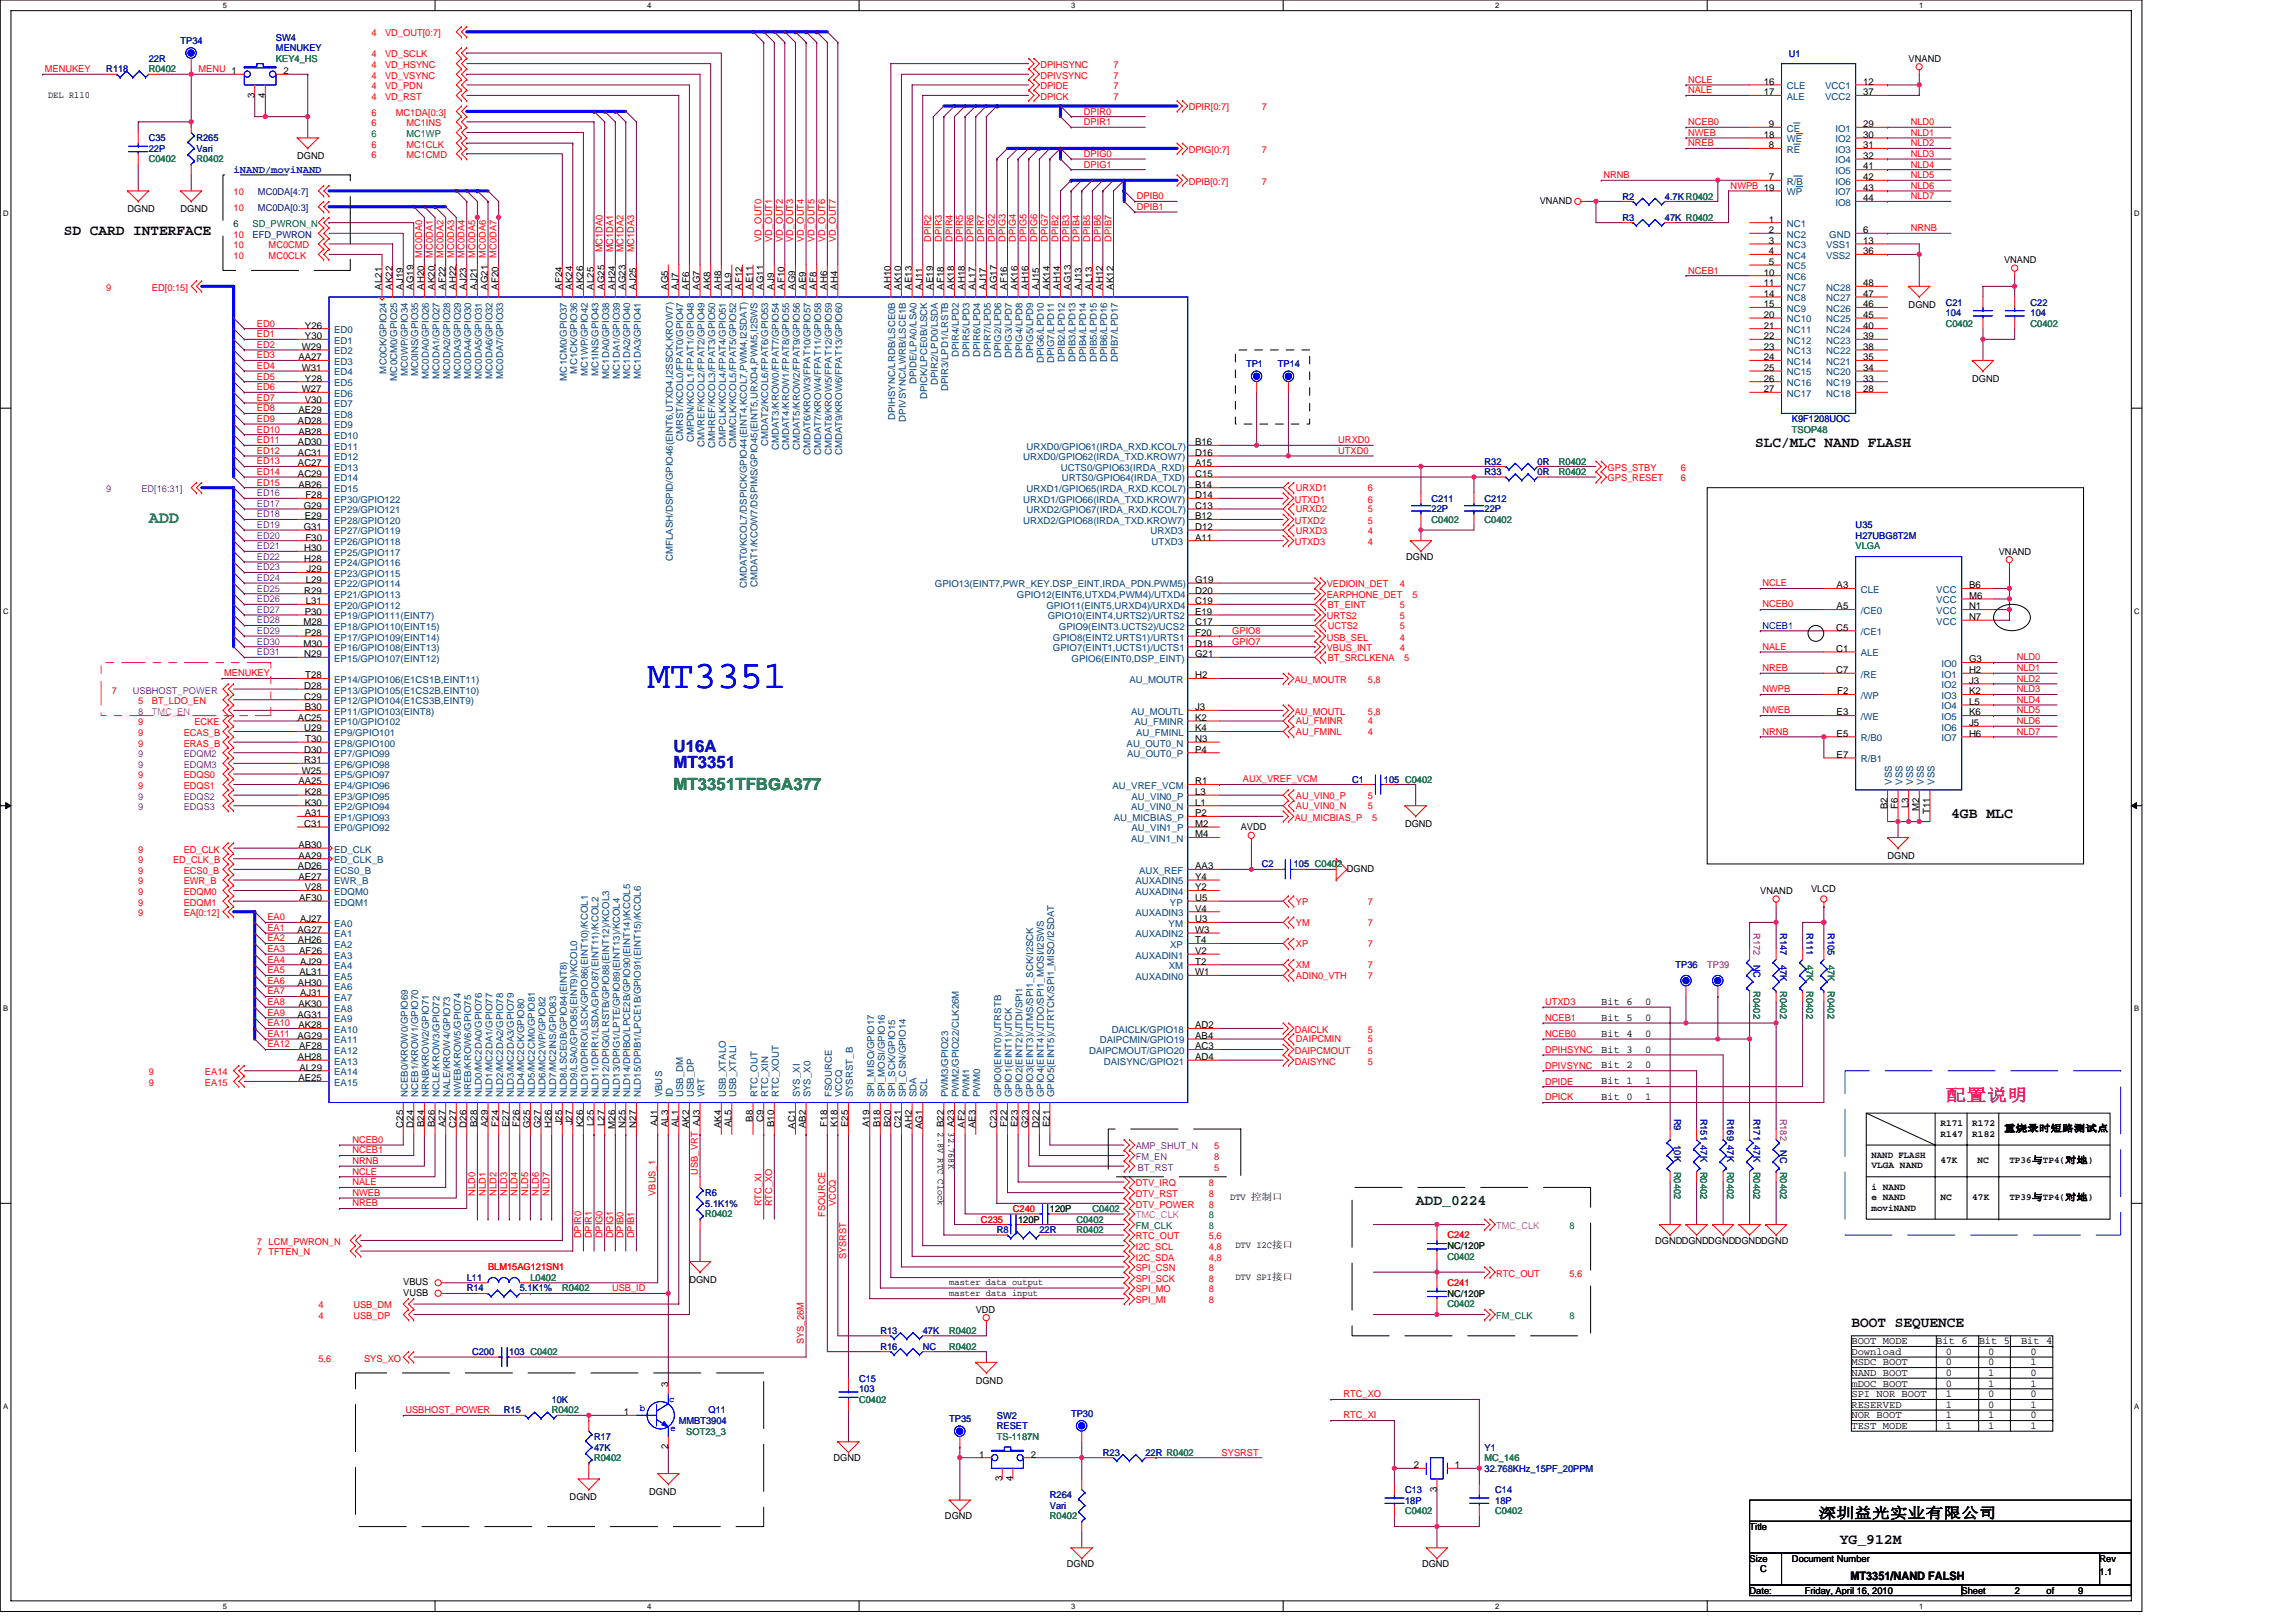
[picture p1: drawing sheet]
<svg xmlns="http://www.w3.org/2000/svg" width="297mm" height="210mm" viewBox="0 0 297 210" stroke-linecap="round" stroke-linejoin="round" font-family="sans-serif">
<defs><g id="words">
<text font-size="5.1" fill="#00f" x="83.7" y="89.1">MT3351</text>
<g font-size="2.2" fill="#008000">
<text x="19.2" y="67.7">ADD</text>
<text x="87.1" y="102.2">MT3351TFBGA377</text>
</g>
<g font-size="2.2" fill="#000080">
<text x="87.1" y="97.3">U16A</text>
<text x="87.1" y="99.4">MT3351</text>
</g>
<text font-size="2.2" fill="#f0f" x="251.7" y="142.4">配置说明</text>
<g font-size="1.9">
<text x="8.3" y="30.4">SD CARD INTERFACE</text>
<text x="227.1" y="57.8">SLC/MLC NAND FLASH</text>
<text x="252.4" y="105.9">4GB MLC</text>
<text x="239.5" y="171.7">BOOT SEQUENCE</text>
<text x="235.3" y="196.4">深圳益光实业有限公司</text>
<text x="238" y="199.8">YG_912M</text>
</g>
<text font-size="1.9" fill="#004000" x="183.2" y="155.9">ADD_0224</text>
<text font-size="1.5" x="239.4" y="204.4">MT3351/NAND FALSH</text>
<text font-size="1.4" fill="#0000a0" x="30.2" y="22.4">iNAND/moviNAND</text>
<g font-size="1.4">
<text x="207.2" y="130">Bit 6</text>
<text x="212.8" y="130">0</text>
<text x="207.2" y="136.2">Bit 3</text>
<text x="207.2" y="132.1">Bit 5</text>
<text x="207.2" y="134.1">Bit 4</text>
<text x="212.8" y="136.2">0</text>
<text x="212.8" y="132.1">0</text>
<text x="212.8" y="134.1">0</text>
<text x="207.2" y="138.2">Bit 2</text>
<text x="207.2" y="140.3">Bit 1</text>
<text x="207.2" y="142.4">Bit 0</text>
<text x="212.8" y="138.2">0</text>
<text x="212.8" y="140.3">1</text>
<text x="212.8" y="142.4">1</text>
<text x="239.5" y="173.9">BOOT MODE</text>
<text x="250.5" y="173.9">Bit 6</text>
<text x="256" y="173.9">Bit 5</text>
<text x="261.5" y="173.9">Bit 4</text>
<text x="239.5" y="176.7">MSDC BOOT</text>
<text x="239.5" y="178">NAND BOOT</text>
<text x="239.5" y="179.4">mDOC BOOT</text>
<text x="239.5" y="175.3">Download</text>
<text x="251.7" y="175.3">0</text>
<text x="251.7" y="176.7">0</text>
<text x="251.7" y="178">0</text>
<text x="251.7" y="179.4">0</text>
<text x="257.2" y="175.3">0</text>
<text x="257.2" y="176.7">0</text>
<text x="257.2" y="178">1</text>
<text x="257.2" y="179.4">1</text>
<text x="262.7" y="175.3">0</text>
<text x="262.7" y="176.7">1</text>
<text x="262.7" y="178">0</text>
<text x="262.7" y="179.4">1</text>
<text x="239.5" y="180.8">SPI NOR BOOT</text>
<text x="239.5" y="182.1">RESERVED</text>
<text x="239.5" y="183.5">NOR BOOT</text>
<text x="239.5" y="184.9">TEST MODE</text>
<text x="251.7" y="180.8">1</text>
<text x="251.7" y="182.1">1</text>
<text x="251.7" y="183.5">1</text>
<text x="251.7" y="184.9">1</text>
<text x="257.2" y="180.8">0</text>
<text x="257.2" y="182.1">0</text>
<text x="257.2" y="183.5">1</text>
<text x="257.2" y="184.9">1</text>
<text x="262.7" y="180.8">0</text>
<text x="262.7" y="182.1">1</text>
<text x="262.7" y="183.5">0</text>
<text x="262.7" y="184.9">1</text>
</g>
<g font-size="1.2" fill="#000080">
<text x="23.4" y="5.7">TP34</text>
<text x="35.7" y="5.2">SW4</text>
<text x="13.8" y="9.4">R118</text>
<text x="19.2" y="8">22R</text>
<text x="35.7" y="6.6">MENUKEY</text>
<text x="231.4" y="7.4">U1</text>
<text x="19.2" y="18.3">C35</text>
<text x="19.2" y="19.6">22P</text>
<text x="25.4" y="18.3">R265</text>
<text x="25.4" y="19.6">Vari</text>
<text x="33.4" y="27.3">MC0DA[0:3]</text>
<text x="33.4" y="25.3">MC0DA[4:7]</text>
<text x="209.9" y="28.6">R3</text>
<text x="209.9" y="25.8">R2</text>
<text x="215.4" y="28.6">47K R0402</text>
<text x="215.4" y="25.8">4.7K R0402</text>
<text x="32.7" y="30.8">EFD_PWRON</text>
<text x="251.7" y="39.5">C21</text>
<text x="251.7" y="40.9">104</text>
<text x="262.7" y="39.5">C22</text>
<text x="262.7" y="40.9">104</text>
<text x="161.2" y="47.5">TP1</text>
<text x="165.3" y="47.5">TP14</text>
<text x="231.8" y="54.6">K9F1208UOC</text>
<text x="185.2" y="64.9">C211</text>
<text x="192.1" y="64.9">C212</text>
<text x="192.1" y="61.5">R33</text>
<text x="192.1" y="60.1">R32</text>
<text x="198.9" y="61.5">0R</text>
<text x="198.9" y="60.1">0R</text>
<text x="185.2" y="66.3">22P</text>
<text x="192.1" y="66.3">22P</text>
<text x="240.1" y="68.3">U35</text>
<text x="240.1" y="69.7">H27UBG8T2M</text>
<text x="174.9" y="101.3">C1</text>
<text x="179" y="101.3">105 C0402</text>
<text x="163.3" y="112.2">C2</text>
<text x="167.4" y="112.2">105 C0402</text>
<text x="216.8" y="125.3">TP36</text>
<text x="226.9" y="124.8" transform="rotate(90 226.9 124.8)">NC</text>
<text x="230.3" y="120.7" transform="rotate(90 230.3 120.7)">R147</text>
<text x="230.3" y="124.8" transform="rotate(90 230.3 124.8)">47K</text>
<text x="233.7" y="120.7" transform="rotate(90 233.7 120.7)">R111</text>
<text x="236.5" y="120.7" transform="rotate(90 236.5 120.7)">R105</text>
<text x="216.6" y="144.7" transform="rotate(90 216.6 144.7)">R9</text>
<text x="216.6" y="148.1" transform="rotate(90 216.6 148.1)">10K</text>
<text x="220" y="144.7" transform="rotate(90 220 144.7)">R151 47K</text>
<text x="223.4" y="144.7" transform="rotate(90 223.4 144.7)">R169 47K</text>
<text x="226.9" y="144.7" transform="rotate(90 226.9 144.7)">R171 47K</text>
<text x="230.3" y="148.8" transform="rotate(90 230.3 148.8)">NC</text>
<text x="91.2" y="154.7">R6</text>
<text x="91.2" y="156.1">5.1K1%</text>
<text x="129" y="159.6">R8</text>
<text x="134.5" y="159.6">22R</text>
<text x="60.4" y="165.7">L11</text>
<text x="60.4" y="167.1">R14</text>
<text x="67.2" y="167.1">5.1K1%</text>
<text x="113.9" y="172.6">R13</text>
<text x="119.4" y="172.6">47K</text>
<text x="61.1" y="175.3">C200</text>
<text x="65.9" y="175.3">103 C0402</text>
<text x="111.1" y="178.8">C15</text>
<text x="113.9" y="174.6">R16</text>
<text x="119.4" y="174.6">NC</text>
<text x="65.2" y="182.9">R15</text>
<text x="71.4" y="181.5">10K</text>
<text x="87.8" y="184.2">MMBT3904</text>
<text x="91.7" y="182.9">Q11</text>
<text x="111.1" y="180.1">103</text>
<text x="122.8" y="184">TP35</text>
<text x="129" y="183.6">SW2</text>
<text x="129" y="184.9">RESET</text>
<text x="138.6" y="183.3">TP30</text>
<text x="76.9" y="186.3">R17</text>
<text x="76.9" y="187.7">47K</text>
<text x="142.7" y="188.3">R23</text>
<text x="148.2" y="188.3">22R R0402</text>
<text x="192.1" y="187.7">Y1</text>
<text x="192.1" y="190.4">32.768KHz_15PF_20PPM</text>
<text x="135.8" y="193.8">R264</text>
<text x="135.8" y="195.2">Vari</text>
<text x="181.8" y="193.1">C13</text>
<text x="181.8" y="194.5">18P</text>
<text x="193.4" y="193.1">C14</text>
<text x="193.4" y="194.5">18P</text>
</g>
<g font-size="1.2" fill="#f00">
<text x="48" y="4.7">4</text>
<text x="49.8" y="4.7">VD_OUT[0:7]</text>
<text x="5.8" y="9.3">MENUKEY</text>
<text x="25.7" y="9.3">MENU 1</text>
<text x="48" y="7.4">4</text>
<text x="48" y="8.8">4</text>
<text x="48" y="10.2">4</text>
<text x="48" y="11.6">4</text>
<text x="49.8" y="7.4">VD_SCLK</text>
<text x="49.8" y="8.8">VD_HSYNC</text>
<text x="49.8" y="10.2">VD_VSYNC</text>
<text x="49.8" y="11.6">VD_PDN</text>
<text x="134.6" y="8.8">DPIHSYNC</text>
<text x="134.6" y="10.2">DPIVSYNC</text>
<text x="134.6" y="11.6">DPIDE</text>
<text x="144.1" y="8.8">7</text>
<text x="144.1" y="10.2">7</text>
<text x="144.1" y="11.6">7</text>
<text x="218.4" y="10.7">NCLE</text>
<text x="48" y="15">6</text>
<text x="48" y="12.9">4</text>
<text x="48" y="16.3">6</text>
<text x="49.8" y="12.9">VD_RST</text>
<text x="51.2" y="15">MC1DA[0:3]</text>
<text x="52.6" y="16.3">MC1INS</text>
<text x="134.6" y="12.9">DPICK</text>
<text x="140.2" y="16.2">DPIR1</text>
<text x="140.2" y="14.8">DPIR0</text>
<text x="144.1" y="12.9">7</text>
<text x="153.8" y="14.3">DPIR[0:7]</text>
<text x="163.3" y="14.3">7</text>
<text x="218.4" y="12.1">NALE</text>
<text x="218.4" y="16.2">NCEB0</text>
<text x="218.4" y="17.6">NWEB</text>
<text x="247.2" y="16.2">NLD0</text>
<text x="247.2" y="17.6">NLD1</text>
<text x="48" y="19.1">6</text>
<text x="48" y="20.5">6</text>
<text x="52.6" y="19.1">MC1CLK</text>
<text x="52.6" y="20.5">MC1CMD</text>
<text x="140.2" y="21.7">DPIG1</text>
<text x="140.2" y="20.3">DPIG0</text>
<text x="153.8" y="23.9">DPIB[0:7]</text>
<text x="153.8" y="19.8">DPIG[0:7]</text>
<text x="163.3" y="23.9">7</text>
<text x="163.3" y="19.8">7</text>
<text x="207.4" y="23.1">NRNB</text>
<text x="218.4" y="18.9">NREB</text>
<text x="247.2" y="18.9">NLD2</text>
<text x="247.2" y="20.3">NLD3</text>
<text x="247.2" y="21.7">NLD4</text>
<text x="247.2" y="23.1">NLD5</text>
<text x="30.2" y="27.3">10</text>
<text x="30.2" y="25.3">10</text>
<text x="147.1" y="25.8">DPIB0</text>
<text x="147.1" y="27.2">DPIB1</text>
<text x="223.9" y="24.4">NWPB 19</text>
<text x="247.2" y="24.4">NLD6</text>
<text x="247.2" y="25.8">NLD7</text>
<text x="247.2" y="29.9">NRNB</text>
<text x="30.2" y="32.1">10</text>
<text x="30.2" y="33.5">10</text>
<text x="30.2" y="30.8">10</text>
<text x="34.8" y="32.1">MC0CMD</text>
<text x="34.8" y="33.5">MC0CLK</text>
<text x="54.6" y="33.3" transform="rotate(-90 54.6 33.3)">MC0DA0</text>
<text x="56" y="33.3" transform="rotate(-90 56 33.3)">MC0DA1</text>
<text x="57.4" y="33.3" transform="rotate(-90 57.4 33.3)">MC0DA2</text>
<text x="58.8" y="33.3" transform="rotate(-90 58.8 33.3)">MC0DA3</text>
<text x="60.1" y="33.3" transform="rotate(-90 60.1 33.3)">MC0DA4</text>
<text x="61.5" y="33.3" transform="rotate(-90 61.5 33.3)">MC0DA5</text>
<text x="62.9" y="33.3" transform="rotate(-90 62.9 33.3)">MC0DA6</text>
<text x="64.2" y="33.3" transform="rotate(-90 64.2 33.3)">MC0DA7</text>
<text x="78" y="32.6" transform="rotate(-90 78 32.6)">MC1DA0</text>
<text x="79.3" y="32.6" transform="rotate(-90 79.3 32.6)">MC1DA1</text>
<text x="80.7" y="32.6" transform="rotate(-90 80.7 32.6)">MC1DA2</text>
<text x="82.1" y="32.6" transform="rotate(-90 82.1 32.6)">MC1DA3</text>
<text x="98.5" y="31.3" transform="rotate(-90 98.5 31.3)">VD_OUT0</text>
<text x="99.9" y="31.3" transform="rotate(-90 99.9 31.3)">VD_OUT1</text>
<text x="101.3" y="31.3" transform="rotate(-90 101.3 31.3)">VD_OUT2</text>
<text x="102.6" y="31.3" transform="rotate(-90 102.6 31.3)">VD_OUT3</text>
<text x="104" y="31.3" transform="rotate(-90 104 31.3)">VD_OUT4</text>
<text x="105.4" y="31.3" transform="rotate(-90 105.4 31.3)">VD_OUT5</text>
<text x="106.8" y="31.3" transform="rotate(-90 106.8 31.3)">VD_OUT6</text>
<text x="108.1" y="31.3" transform="rotate(-90 108.1 31.3)">VD_OUT7</text>
<text x="120.5" y="31.3" transform="rotate(-90 120.5 31.3)">DPIR2</text>
<text x="121.8" y="31.3" transform="rotate(-90 121.8 31.3)">DPIR3</text>
<text x="123.2" y="31.3" transform="rotate(-90 123.2 31.3)">DPIR4</text>
<text x="124.6" y="31.3" transform="rotate(-90 124.6 31.3)">DPIR5</text>
<text x="126" y="31.3" transform="rotate(-90 126 31.3)">DPIR6</text>
<text x="127.3" y="31.3" transform="rotate(-90 127.3 31.3)">DPIR7</text>
<text x="128.7" y="31.3" transform="rotate(-90 128.7 31.3)">DPIG2</text>
<text x="130.1" y="31.3" transform="rotate(-90 130.1 31.3)">DPIG3</text>
<text x="131.4" y="31.3" transform="rotate(-90 131.4 31.3)">DPIG4</text>
<text x="132.8" y="31.3" transform="rotate(-90 132.8 31.3)">DPIG5</text>
<text x="134.2" y="31.3" transform="rotate(-90 134.2 31.3)">DPIG6</text>
<text x="135.5" y="31.3" transform="rotate(-90 135.5 31.3)">DPIG7</text>
<text x="136.9" y="31.3" transform="rotate(-90 136.9 31.3)">DPIB2</text>
<text x="138.3" y="31.3" transform="rotate(-90 138.3 31.3)">DPIB3</text>
<text x="139.7" y="31.3" transform="rotate(-90 139.7 31.3)">DPIB4</text>
<text x="141.1" y="31.3" transform="rotate(-90 141.1 31.3)">DPIB5</text>
<text x="142.4" y="31.3" transform="rotate(-90 142.4 31.3)">DPIB6</text>
<text x="143.8" y="31.3" transform="rotate(-90 143.8 31.3)">DPIB7</text>
<text x="218.4" y="35.4">NCEB1</text>
<text x="13.8" y="37.6">9</text>
<text x="19.7" y="37.6">ED[0:15]</text>
<text x="33.2" y="42.2">ED0</text>
<text x="33.2" y="43.6">ED1</text>
<text x="33.2" y="45">ED2</text>
<text x="33.2" y="46.4">ED3</text>
<text x="33.2" y="47.7">ED4</text>
<text x="33.2" y="49.1">ED5</text>
<text x="33.2" y="50.5">ED6</text>
<text x="33.2" y="51.9">ED7</text>
<text x="33.2" y="53.2">ED8</text>
<text x="33.2" y="54.6">ED9</text>
<text x="33.2" y="56">ED10</text>
<text x="33.2" y="57.3">ED11</text>
<text x="33.2" y="58.7">ED12</text>
<text x="173.1" y="58.7">UTXD0</text>
<text x="173.1" y="57.3">URXD0</text>
<text x="33.2" y="60.1">ED13</text>
<text x="33.2" y="61.4">ED14</text>
<text x="33.2" y="62.8">ED15</text>
<text x="167.5" y="65">UTXD1</text>
<text x="167.7" y="63.5">URXD1</text>
<text x="177" y="63.5">6</text>
<text x="177" y="65">6</text>
<text x="208" y="62.3">GPS_RESET</text>
<text x="208" y="60.9">GPS_STBY</text>
<text x="217.4" y="62.3">6</text>
<text x="217.4" y="60.9">6</text>
<text x="167.5" y="67.8">UTXD2</text>
<text x="167.5" y="70.5">UTXD3</text>
<text x="167.7" y="66.3">URXD2</text>
<text x="167.7" y="69">URXD3</text>
<text x="177" y="66.3">5</text>
<text x="177" y="69">4</text>
<text x="177" y="67.8">5</text>
<text x="177" y="70.5">4</text>
<text x="171.6" y="76">VEDIOIN_DET</text>
<text x="171.6" y="77.4">EARPHONE_DET</text>
<text x="181.1" y="76">4</text>
<text x="182.7" y="77.4">5</text>
<text x="228" y="75.9">NCLE</text>
<text x="159.4" y="83.4">GPIO7</text>
<text x="159.4" y="82">GPIO8</text>
<text x="171.6" y="80.1">URTS2</text>
<text x="171.6" y="82.9">USB_SEL</text>
<text x="171.8" y="78.6">BT_EINT</text>
<text x="171.8" y="81.4">UCTS2</text>
<text x="181.1" y="82.9">4</text>
<text x="181.1" y="80.1">5</text>
<text x="181.1" y="81.4">5</text>
<text x="181.1" y="78.6">5</text>
<text x="228" y="78.6">NCEB0</text>
<text x="14.5" y="89.7">7</text>
<text x="29" y="87.5">MENUKEY</text>
<text x="167.5" y="88.3">AU_MOUTR</text>
<text x="171.6" y="84.2">VBUS_INT</text>
<text x="171.8" y="85.5">BT_SRCLKENA</text>
<text x="177" y="88.3">5,8</text>
<text x="181.1" y="84.2">4</text>
<text x="181.6" y="85.5">5</text>
<text x="228" y="89.6">NWPB</text>
<text x="228" y="86.8">NREB</text>
<text x="228" y="84.1">NALE</text>
<text x="260.9" y="85.4">NLD0</text>
<text x="260.9" y="86.8">NLD1</text>
<text x="260.9" y="88.2">NLD2</text>
<text x="260.9" y="89.6">NLD3</text>
<text x="17.9" y="95.2">9</text>
<text x="17.9" y="91.1">5</text>
<text x="17.9" y="93.9">9</text>
<text x="19.7" y="91.1">BT_LDO_EN</text>
<text x="23.8" y="95.2">ECAS_B</text>
<text x="25.1" y="93.9">ECKE</text>
<text x="167.5" y="92.5">AU_MOUTL</text>
<text x="167.7" y="93.7">AU_FMINR</text>
<text x="167.7" y="95.1">AU_FMINL</text>
<text x="177" y="93.7">4</text>
<text x="177" y="95.1">4</text>
<text x="177" y="92.5">5,8</text>
<text x="228" y="95.1">NRNB</text>
<text x="228" y="92.3">NWEB</text>
<text x="260.9" y="90.9">NLD4</text>
<text x="260.9" y="92.3">NLD5</text>
<text x="260.9" y="93.7">NLD6</text>
<text x="260.9" y="95.1">NLD7</text>
<text x="17.9" y="96.6">9</text>
<text x="17.9" y="100.7">9</text>
<text x="23.8" y="96.6">ERAS_B</text>
<text x="23.8" y="100.7">EDQS0</text>
<text x="160.8" y="101.2">AUX_VREF_VCM</text>
<text x="17.9" y="102.1">9</text>
<text x="23.8" y="102.1">EDQS1</text>
<text x="167.5" y="106.2">AU_MICBIAS_P</text>
<text x="167.7" y="104.7">AU_VIN0_N</text>
<text x="167.7" y="103.3">AU_VIN0_P</text>
<text x="177" y="104.7">5</text>
<text x="177" y="103.3">5</text>
<text x="177.5" y="106.2">5</text>
<text x="17.9" y="110.3">9</text>
<text x="17.9" y="113.1">9</text>
<text x="17.9" y="111.7">9</text>
<text x="22.4" y="111.7">ED_CLK_B</text>
<text x="23.8" y="110.3">ED_CLK</text>
<text x="23.8" y="113.1">ECS0_B</text>
<text x="17.9" y="114.4">9</text>
<text x="17.9" y="115.8">9</text>
<text x="17.9" y="117.2">9</text>
<text x="17.9" y="118.5">9</text>
<text x="23.8" y="114.4">EWR_B</text>
<text x="23.8" y="115.8">EDQM0</text>
<text x="23.8" y="117.2">EDQM1</text>
<text x="23.8" y="118.5">EA[0:12]</text>
<text x="34.6" y="119.1">EA0</text>
<text x="167.7" y="119.8">YM</text>
<text x="167.7" y="117">YP</text>
<text x="177" y="119.8">7</text>
<text x="177" y="117">7</text>
<text x="34.6" y="120.4">EA1</text>
<text x="34.6" y="121.8">EA2</text>
<text x="34.6" y="123.2">EA3</text>
<text x="34.6" y="124.5">EA4</text>
<text x="34.6" y="125.9">EA5</text>
<text x="167.7" y="125.3">XM</text>
<text x="167.7" y="122.5">XP</text>
<text x="177" y="125.3">7</text>
<text x="177" y="122.5">7</text>
<text x="34.6" y="127.3">EA6</text>
<text x="34.6" y="128.7">EA7</text>
<text x="34.6" y="130">EA8</text>
<text x="34.6" y="131.4">EA9</text>
<text x="167.7" y="126.6">ADIN0_VTH</text>
<text x="177" y="126.6">7</text>
<text x="199.9" y="130">UTXD3</text>
<text x="34.6" y="132.8">EA10</text>
<text x="34.6" y="134.2">EA11</text>
<text x="34.6" y="135.5">EA12</text>
<text x="167.5" y="133.6">DAICLK</text>
<text x="167.5" y="136.4">DAIPCMOUT</text>
<text x="167.5" y="137.7">DAISYNC</text>
<text x="167.7" y="134.9">DAIPCMIN</text>
<text x="177" y="133.6">5</text>
<text x="177" y="137.7">5</text>
<text x="177" y="134.9">5</text>
<text x="177" y="136.4">5</text>
<text x="199.9" y="136.2">DPIHSYNC</text>
<text x="199.9" y="132.1">NCEB1</text>
<text x="199.9" y="134.2">NCEB0</text>
<text x="19.2" y="139.1">9</text>
<text x="19.2" y="140.5">9</text>
<text x="26.5" y="139.1">EA14</text>
<text x="26.5" y="140.5">EA15</text>
<text x="199.9" y="142.4">DPICK</text>
<text x="199.9" y="140.3">DPIDE</text>
<text x="199.9" y="138.3">DPIVSYNC</text>
<text x="45.6" y="147.9">NCEB0</text>
<text x="45.6" y="149.2">NCEB1</text>
<text x="157.1" y="148.7">5</text>
<text x="45.6" y="150.6">NRNB</text>
<text x="45.6" y="152">NCLE</text>
<text x="45.6" y="153.4">NALE</text>
<text x="45.6" y="154.7">NWEB</text>
<text x="61.5" y="154.7" transform="rotate(-90 61.5 154.7)">NLD0</text>
<text x="62.9" y="154.7" transform="rotate(-90 62.9 154.7)">NLD1</text>
<text x="64.2" y="154.7" transform="rotate(-90 64.2 154.7)">NLD2</text>
<text x="65.6" y="154.7" transform="rotate(-90 65.6 154.7)">NLD3</text>
<text x="67" y="154.7" transform="rotate(-90 67 154.7)">NLD4</text>
<text x="68.3" y="154.7" transform="rotate(-90 68.3 154.7)">NLD5</text>
<text x="69.7" y="154.7" transform="rotate(-90 69.7 154.7)">NLD6</text>
<text x="71.1" y="154.7" transform="rotate(-90 71.1 154.7)">NLD7</text>
<text x="84.8" y="154.7" transform="rotate(-90 84.8 154.7)">VBUS_1</text>
<text x="90.3" y="152" transform="rotate(-90 90.3 152)">USB_VRT AJ3</text>
<text x="146.9" y="153.5">DTV_IRQ</text>
<text x="146.9" y="154.9">DTV_RST</text>
<text x="156.4" y="154.9">8</text>
<text x="156.4" y="153.5">8</text>
<text x="157.1" y="150.1">8</text>
<text x="157.1" y="151.4">5</text>
<text x="33.2" y="161.1">7 LCM_PWRON_N</text>
<text x="45.6" y="156.1">NREB</text>
<text x="75.2" y="160.2" transform="rotate(-90 75.2 160.2)">DPIR0</text>
<text x="76.6" y="160.2" transform="rotate(-90 76.6 160.2)">DPIR1</text>
<text x="78" y="160.2" transform="rotate(-90 78 160.2)">DPIG0</text>
<text x="79.3" y="160.2" transform="rotate(-90 79.3 160.2)">DPIG1</text>
<text x="80.7" y="160.2" transform="rotate(-90 80.7 160.2)">DPIB0</text>
<text x="82.1" y="160.2" transform="rotate(-90 82.1 160.2)">DPIB1</text>
<text x="98.5" y="156.1" transform="rotate(-90 98.5 156.1)">RTC_XI</text>
<text x="99.9" y="156.1" transform="rotate(-90 99.9 156.1)">RTC_XO</text>
<text x="106.8" y="157.5" transform="rotate(-90 106.8 157.5)">FSOURCE</text>
<text x="108.1" y="156.1" transform="rotate(-90 108.1 156.1)">VCCQ</text>
<text x="126.9" y="158.2">C235</text>
<text x="131" y="156.8">C240</text>
<text x="146.9" y="161.7">I2C_SCL</text>
<text x="146.9" y="160.4">RTC_OUT</text>
<text x="146.9" y="156.3">DTV_POWER</text>
<text x="156.4" y="161.7">4,8</text>
<text x="156.4" y="160.4">5,6</text>
<text x="156.4" y="156.3">8</text>
<text x="187.3" y="160.2">C242</text>
<text x="33.2" y="162.4">7 TFTEN_N</text>
<text x="63.1" y="164.3">BLM15AG121SN1</text>
<text x="79.2" y="167.1">USB_ID</text>
<text x="109.5" y="162.9" transform="rotate(-90 109.5 162.9)">SYSRST</text>
<text x="146.9" y="163.1">I2C_SDA</text>
<text x="146.9" y="164.5">SPI_CSN</text>
<text x="146.9" y="165.9">SPI_SCK</text>
<text x="146.9" y="167.2">SPI_MO</text>
<text x="156.4" y="163.1">4,8</text>
<text x="156.4" y="164.5">8</text>
<text x="156.4" y="165.9">8</text>
<text x="156.4" y="167.2">8</text>
<text x="187.3" y="166.4">C241</text>
<text x="193.6" y="165.2">RTC_OUT</text>
<text x="203" y="165.2">5,6</text>
<text x="41.2" y="169.3">4</text>
<text x="41.2" y="170.6">4</text>
<text x="45.7" y="169.3">USB_DM</text>
<text x="45.7" y="170.6">USB_DP</text>
<text x="104" y="173.9" transform="rotate(-90 104 173.9)">SYS_26M</text>
<text x="146.9" y="168.6">SPI_MI</text>
<text x="156.4" y="168.6">8</text>
<text x="41.2" y="176.1">5,6</text>
<text x="47.1" y="176.1">SYS_XO</text>
<text x="52.4" y="182.8">USBHOST_POWER</text>
<text x="173.8" y="183.5">RTC_XI</text>
<text x="173.8" y="180.8">RTC_XO</text>
<text x="158" y="188.3">SYSRST</text>
</g>
<g font-size="1.2" fill="#008000">
<text x="19.2" y="9.4">R0402</text>
<text x="35.7" y="8">KEY4_HS</text>
<text x="48" y="17.7">6</text>
<text x="52.6" y="17.7">MC1WP</text>
<text x="19.2" y="21">C0402</text>
<text x="25.4" y="21">R0402</text>
<text x="32.7" y="29.4">SD_PWRON_N</text>
<text x="251.7" y="42.3">C0402</text>
<text x="262.7" y="42.3">C0402</text>
<text x="231.8" y="56">TSOP48</text>
<text x="201.7" y="61.5">R0402</text>
<text x="201.7" y="60.1">R0402</text>
<text x="185.2" y="67.6">C0402</text>
<text x="192.1" y="67.6">C0402</text>
<text x="233.7" y="124.8" transform="rotate(90 233.7 124.8)">47K</text>
<text x="236.5" y="124.8" transform="rotate(90 236.5 124.8)">47K</text>
<text x="226.9" y="128.2" transform="rotate(90 226.9 128.2)">R0402</text>
<text x="230.3" y="128.2" transform="rotate(90 230.3 128.2)">R0402</text>
<text x="233.7" y="128.2" transform="rotate(90 233.7 128.2)">R0402</text>
<text x="236.5" y="128.2" transform="rotate(90 236.5 128.2)">R0402</text>
<text x="216.6" y="151.6" transform="rotate(90 216.6 151.6)">R0402</text>
<text x="220" y="151.6" transform="rotate(90 220 151.6)">R0402</text>
<text x="223.4" y="151.6" transform="rotate(90 223.4 151.6)">R0402</text>
<text x="226.9" y="151.6" transform="rotate(90 226.9 151.6)">R0402</text>
<text x="230.3" y="151.6" transform="rotate(90 230.3 151.6)">R0402</text>
<text x="91.2" y="157.5">R0402</text>
<text x="139.3" y="159.6">R0402</text>
<text x="139.3" y="158.2">C0402</text>
<text x="141.3" y="156.8">C0402</text>
<text x="146.9" y="159">FM_CLK</text>
<text x="156.4" y="159">8</text>
<text x="156.4" y="157.6">8</text>
<text x="203" y="159">8</text>
<text x="68.6" y="165.7">L0402</text>
<text x="72.7" y="167.1">R0402</text>
<text x="187.3" y="163">C0402</text>
<text x="122.8" y="172.6">R0402</text>
<text x="187.3" y="169.1">C0402</text>
<text x="193.6" y="170.6">FM_CLK</text>
<text x="203" y="170.6">8</text>
<text x="122.8" y="174.6">R0402</text>
<text x="71.4" y="182.9">R0402</text>
<text x="88.8" y="185.6">SOT23_3</text>
<text x="111.1" y="181.5">C0402</text>
<text x="76.9" y="189">R0402</text>
<text x="129" y="186.3">TS-1187N</text>
<text x="192.1" y="189">MC_146</text>
<text x="135.8" y="196.6">R0402</text>
<text x="181.8" y="195.9">C0402</text>
<text x="193.4" y="195.9">C0402</text>
</g>
<g font-size="1.2">
<text x="36.7" y="9.6">2</text>
<text x="228.2" y="11">16</text>
<text x="241" y="11">12</text>
<text x="246.9" y="8">VNAND</text>
<text x="6.2" y="12.6">DEL R110</text>
<text x="32.9" y="12.6" transform="rotate(-90 32.9 12.6)">3</text>
<text x="34.3" y="12.6" transform="rotate(-90 34.3 12.6)">4</text>
<text x="228.2" y="17.8">18</text>
<text x="228.2" y="12.3">17</text>
<text x="228.9" y="16.4">9</text>
<text x="241" y="12.3">37</text>
<text x="241" y="16.4">29</text>
<text x="241" y="17.8">30</text>
<text x="38.5" y="20.6">DGND</text>
<text x="228.9" y="23.3">7</text>
<text x="228.9" y="19.2">8</text>
<text x="241" y="19.2">31</text>
<text x="241" y="20.6">32</text>
<text x="241" y="21.9">41</text>
<text x="241" y="23.3">42</text>
<text x="16.5" y="27.5">DGND</text>
<text x="23.4" y="27.5">DGND</text>
<text x="199.2" y="26.4">VNAND</text>
<text x="228.9" y="28.8">1</text>
<text x="241" y="24.7">43</text>
<text x="241" y="26">44</text>
<text x="228.2" y="35.6">10</text>
<text x="228.9" y="30.2">2</text>
<text x="228.9" y="31.5">3</text>
<text x="228.9" y="32.9">4</text>
<text x="228.9" y="34.3">5</text>
<text x="241" y="30.2">6</text>
<text x="241" y="31.5">13</text>
<text x="241" y="32.9">36</text>
<text x="259.3" y="34">VNAND</text>
<text x="49.4" y="37.5" transform="rotate(-90 49.4 37.5)">AL21</text>
<text x="50.8" y="37.5" transform="rotate(-90 50.8 37.5)">AK22</text>
<text x="52.2" y="37.5" transform="rotate(-90 52.2 37.5)">AJ19</text>
<text x="53.5" y="37.5" transform="rotate(-90 53.5 37.5)">AG19</text>
<text x="54.9" y="37.5" transform="rotate(-90 54.9 37.5)">AH20</text>
<text x="56.3" y="37.5" transform="rotate(-90 56.3 37.5)">AK20</text>
<text x="57.6" y="37.5" transform="rotate(-90 57.6 37.5)">AF22</text>
<text x="59" y="37.5" transform="rotate(-90 59 37.5)">AH22</text>
<text x="60.4" y="37.5" transform="rotate(-90 60.4 37.5)">AJ23</text>
<text x="61.7" y="37.5" transform="rotate(-90 61.7 37.5)">AJ21</text>
<text x="63.1" y="37.5" transform="rotate(-90 63.1 37.5)">AG21</text>
<text x="64.5" y="37.5" transform="rotate(-90 64.5 37.5)">AF20</text>
<text x="72.7" y="37.5" transform="rotate(-90 72.7 37.5)">AF24</text>
<text x="74.1" y="37.5" transform="rotate(-90 74.1 37.5)">AK24</text>
<text x="75.5" y="37.5" transform="rotate(-90 75.5 37.5)">AK26</text>
<text x="76.8" y="37.5" transform="rotate(-90 76.8 37.5)">AL25</text>
<text x="78.2" y="37.5" transform="rotate(-90 78.2 37.5)">AG25</text>
<text x="79.6" y="37.5" transform="rotate(-90 79.6 37.5)">AH24</text>
<text x="80.9" y="37.5" transform="rotate(-90 80.9 37.5)">AG23</text>
<text x="82.3" y="37.5" transform="rotate(-90 82.3 37.5)">AJ25</text>
<text x="86.4" y="37.5" transform="rotate(-90 86.4 37.5)">AG5</text>
<text x="87.8" y="37.5" transform="rotate(-90 87.8 37.5)">AJ7</text>
<text x="89.2" y="37.5" transform="rotate(-90 89.2 37.5)">AF6</text>
<text x="90.5" y="37.5" transform="rotate(-90 90.5 37.5)">AG7</text>
<text x="91.9" y="37.5" transform="rotate(-90 91.9 37.5)">AK8</text>
<text x="93.3" y="37.5" transform="rotate(-90 93.3 37.5)">AH8</text>
<text x="94.7" y="37.5" transform="rotate(-90 94.7 37.5)">AL9</text>
<text x="96" y="37.5" transform="rotate(-90 96 37.5)">AF12</text>
<text x="97.4" y="37.5" transform="rotate(-90 97.4 37.5)">AE11</text>
<text x="98.8" y="37.5" transform="rotate(-90 98.8 37.5)">AG11</text>
<text x="100.2" y="37.5" transform="rotate(-90 100.2 37.5)">AJ9</text>
<text x="101.5" y="37.5" transform="rotate(-90 101.5 37.5)">AF10</text>
<text x="102.9" y="37.5" transform="rotate(-90 102.9 37.5)">AG9</text>
<text x="104.3" y="37.5" transform="rotate(-90 104.3 37.5)">AE9</text>
<text x="105.6" y="37.5" transform="rotate(-90 105.6 37.5)">AF8</text>
<text x="107" y="37.5" transform="rotate(-90 107 37.5)">AH6</text>
<text x="108.4" y="37.5" transform="rotate(-90 108.4 37.5)">AH4</text>
<text x="115.2" y="37.5" transform="rotate(-90 115.2 37.5)">AH10</text>
<text x="116.6" y="37.5" transform="rotate(-90 116.6 37.5)">AK10</text>
<text x="118" y="37.5" transform="rotate(-90 118 37.5)">AE13</text>
<text x="119.4" y="37.5" transform="rotate(-90 119.4 37.5)">AJ11</text>
<text x="120.7" y="37.5" transform="rotate(-90 120.7 37.5)">AE19</text>
<text x="122.1" y="37.5" transform="rotate(-90 122.1 37.5)">AF18</text>
<text x="123.5" y="37.5" transform="rotate(-90 123.5 37.5)">AK18</text>
<text x="124.8" y="37.5" transform="rotate(-90 124.8 37.5)">AH18</text>
<text x="126.2" y="37.5" transform="rotate(-90 126.2 37.5)">AL17</text>
<text x="127.6" y="37.5" transform="rotate(-90 127.6 37.5)">AJ17</text>
<text x="128.9" y="37.5" transform="rotate(-90 128.9 37.5)">AG17</text>
<text x="130.3" y="37.5" transform="rotate(-90 130.3 37.5)">AF16</text>
<text x="131.7" y="37.5" transform="rotate(-90 131.7 37.5)">AK16</text>
<text x="133.1" y="37.5" transform="rotate(-90 133.1 37.5)">AH16</text>
<text x="134.4" y="37.5" transform="rotate(-90 134.4 37.5)">AJ15</text>
<text x="135.8" y="37.5" transform="rotate(-90 135.8 37.5)">AK14</text>
<text x="137.2" y="37.5" transform="rotate(-90 137.2 37.5)">AH14</text>
<text x="138.6" y="37.5" transform="rotate(-90 138.6 37.5)">AG13</text>
<text x="139.9" y="37.5" transform="rotate(-90 139.9 37.5)">AJ13</text>
<text x="141.3" y="37.5" transform="rotate(-90 141.3 37.5)">AL13</text>
<text x="142.7" y="37.5" transform="rotate(-90 142.7 37.5)">AH12</text>
<text x="144" y="37.5" transform="rotate(-90 144 37.5)">AK12</text>
<text x="228.2" y="37">11</text>
<text x="228.2" y="38.4">14</text>
<text x="228.2" y="39.8">15</text>
<text x="228.2" y="41.1">20</text>
<text x="241" y="41.1">45</text>
<text x="241" y="39.8">46</text>
<text x="241" y="38.4">47</text>
<text x="241" y="37">48</text>
<text x="246.9" y="39.8">DGND</text>
<text x="38.6" y="46.6">AA27</text>
<text x="39" y="45.3">W29</text>
<text x="39" y="48">W31</text>
<text x="39.5" y="42.5">Y26</text>
<text x="39.5" y="43.9">Y30</text>
<text x="228.2" y="42.5">21</text>
<text x="228.2" y="43.9">22</text>
<text x="228.2" y="45.3">23</text>
<text x="228.2" y="46.6">24</text>
<text x="228.2" y="48">25</text>
<text x="241" y="48">34</text>
<text x="241" y="46.6">35</text>
<text x="241" y="45.3">38</text>
<text x="241" y="43.9">39</text>
<text x="241" y="42.5">40</text>
<text x="38.6" y="53.5">AE29</text>
<text x="39" y="50.7">W27</text>
<text x="39.4" y="52.1">V30</text>
<text x="39.5" y="49.4">Y28</text>
<text x="228.2" y="49.4">26</text>
<text x="228.2" y="50.7">27</text>
<text x="241" y="50.7">28</text>
<text x="241" y="49.4">33</text>
<text x="255.2" y="49.4">DGND</text>
<text x="38.5" y="54.8">AD28</text>
<text x="38.5" y="57.6">AD30</text>
<text x="38.5" y="59">AC31</text>
<text x="38.6" y="56.2">AB28</text>
<text x="154.6" y="57.6">B16</text>
<text x="154.6" y="59">D16</text>
<text x="38.5" y="60.3">AC27</text>
<text x="38.5" y="61.7">AC29</text>
<text x="38.6" y="63.1">AB26</text>
<text x="39.3" y="65.8">G29</text>
<text x="39.5" y="64.5">F28</text>
<text x="154.6" y="63.1">B14</text>
<text x="154.6" y="65.8">C13</text>
<text x="154.6" y="61.7">C15</text>
<text x="154.6" y="64.5">D14</text>
<text x="154.6" y="60.3">A15</text>
<text x="39.3" y="68.6">G31</text>
<text x="39.4" y="71.3">H30</text>
<text x="39.4" y="67.2">E29</text>
<text x="39.5" y="69.9">F30</text>
<text x="154.6" y="67.2">B12</text>
<text x="154.6" y="68.6">D12</text>
<text x="154.6" y="69.9">A11</text>
<text x="258.6" y="71.8">VNAND</text>
<text x="39.4" y="76.8">R29</text>
<text x="39.4" y="72.7">H28</text>
<text x="39.6" y="75.4">L29</text>
<text x="39.6" y="74">J29</text>
<text x="154.6" y="76.8">D20</text>
<text x="154.6" y="75.4">G19</text>
<text x="181.9" y="72.5">DGND</text>
<text x="237.6" y="76.1">A3</text>
<text x="254.7" y="76.1">B6</text>
<text x="254.7" y="77.5">M6</text>
<text x="39.3" y="80.9">M28</text>
<text x="39.3" y="83.7">M30</text>
<text x="39.4" y="79.5">P30</text>
<text x="39.4" y="82.3">P28</text>
<text x="39.6" y="78.2">L31</text>
<text x="154.6" y="80.9">C17</text>
<text x="154.6" y="78.2">C19</text>
<text x="154.6" y="83.7">D18</text>
<text x="154.6" y="82.3">F20</text>
<text x="154.6" y="79.5">E19</text>
<text x="237.6" y="81.6">C5</text>
<text x="237.6" y="78.8">A5</text>
<text x="254.7" y="78.8">N1</text>
<text x="254.7" y="80.2">N7</text>
<text x="39.4" y="85">N29</text>
<text x="39.4" y="89.1">D28</text>
<text x="39.5" y="87.8">T28</text>
<text x="154.6" y="85">G21</text>
<text x="154.6" y="87.8">H2</text>
<text x="237.6" y="84.3">C1</text>
<text x="237.6" y="87.1">C7</text>
<text x="237.7" y="89.8">F2</text>
<text x="254.7" y="85.7">G3</text>
<text x="254.7" y="87.1">H2</text>
<text x="254.7" y="88.5">J3</text>
<text x="254.7" y="89.8">K2</text>
<text x="38.5" y="93.3">AC25</text>
<text x="39.4" y="94.6">U29</text>
<text x="39.4" y="90.5">C29</text>
<text x="39.4" y="91.9">B30</text>
<text x="39.5" y="96">T30</text>
<text x="154.6" y="91.9">J3</text>
<text x="154.6" y="94.6">K4</text>
<text x="154.6" y="96">N3</text>
<text x="154.6" y="93.3">K2</text>
<text x="237.6" y="92.6">E3</text>
<text x="237.6" y="95.3">E5</text>
<text x="254.7" y="91.2">L5</text>
<text x="254.7" y="92.6">K6</text>
<text x="254.7" y="93.9">J5</text>
<text x="254.7" y="95.3">H6</text>
<text x="38.6" y="101.5">AA25</text>
<text x="39" y="100.1">W25</text>
<text x="39.4" y="98.7">R31</text>
<text x="39.4" y="97.4">D30</text>
<text x="154.6" y="97.4">P4</text>
<text x="154.6" y="101.5">R1</text>
<text x="237.6" y="98">E7</text>
<text x="39.4" y="107">C31</text>
<text x="39.4" y="105.6">A31</text>
<text x="39.4" y="104.2">K30</text>
<text x="39.4" y="102.8">K28</text>
<text x="154.6" y="105.6">P2</text>
<text x="154.6" y="104.2">L1</text>
<text x="154.6" y="102.8">L3</text>
<text x="154.6" y="107">M2</text>
<text x="160.5" y="107.4">AVDD</text>
<text x="181.8" y="107">DGND</text>
<text x="244.2" y="104.7" transform="rotate(-90 244.2 104.7)">B2</text>
<text x="245.5" y="104.6" transform="rotate(-90 245.5 104.6)">F6</text>
<text x="246.9" y="104.5" transform="rotate(-90 246.9 104.5)">L3</text>
<text x="248.3" y="104.9" transform="rotate(-90 248.3 104.9)">M2</text>
<text x="249.7" y="105.3" transform="rotate(-90 249.7 105.3)">T11</text>
<text x="38.5" y="112.5">AD26</text>
<text x="38.6" y="109.7">AB30</text>
<text x="38.6" y="111.1">AA29</text>
<text x="38.6" y="113.8">AE27</text>
<text x="154.6" y="113.8">Y4</text>
<text x="154.6" y="112.5">AA3</text>
<text x="154.6" y="108.3">M4</text>
<text x="174.2" y="112.8">DGND</text>
<text x="244.2" y="111.1">DGND</text>
<text x="38.7" y="116.6">AF30</text>
<text x="38.8" y="119.3">AJ27</text>
<text x="39.4" y="115.2">V28</text>
<text x="154.6" y="115.2">Y2</text>
<text x="154.6" y="117.9">V4</text>
<text x="154.6" y="119.3">U3</text>
<text x="154.6" y="116.6">U5</text>
<text x="227.7" y="115.7">VNAND</text>
<text x="234.3" y="115.4">VLCD</text>
<text x="38.5" y="120.7">AG27</text>
<text x="38.5" y="122">AH26</text>
<text x="38.7" y="123.4">AF26</text>
<text x="38.8" y="124.8">AJ29</text>
<text x="154.6" y="120.7">W3</text>
<text x="154.6" y="123.4">V2</text>
<text x="154.6" y="122">T4</text>
<text x="154.6" y="124.8">T2</text>
<text x="38.5" y="131.7">AG31</text>
<text x="38.5" y="127.6">AH30</text>
<text x="38.6" y="130.3">AK30</text>
<text x="38.8" y="126.2">AL31</text>
<text x="38.8" y="128.9">AJ31</text>
<text x="154.6" y="126.2">W1</text>
<text x="38.5" y="134.4">AG29</text>
<text x="38.5" y="137.1">AH28</text>
<text x="38.6" y="133">AK28</text>
<text x="38.7" y="135.8">AF28</text>
<text x="154.6" y="135.8">AC3</text>
<text x="154.6" y="134.4">AB4</text>
<text x="154.6" y="137.1">AD4</text>
<text x="154.6" y="133">AD2</text>
<text x="38.6" y="139.9">AE25</text>
<text x="38.8" y="138.5">AL29</text>
<text x="52.2" y="145.9" transform="rotate(-90 52.2 145.9)">C25</text>
<text x="53.5" y="145.9" transform="rotate(-90 53.5 145.9)">D24</text>
<text x="54.9" y="145.8" transform="rotate(-90 54.9 145.8)">B24</text>
<text x="56.3" y="145.8" transform="rotate(-90 56.3 145.8)">B26</text>
<text x="57.6" y="145.8" transform="rotate(-90 57.6 145.8)">A27</text>
<text x="59" y="145.9" transform="rotate(-90 59 145.9)">C27</text>
<text x="60.4" y="145.9" transform="rotate(-90 60.4 145.9)">D26</text>
<text x="61.7" y="145.8" transform="rotate(-90 61.7 145.8)">B28</text>
<text x="63.1" y="145.8" transform="rotate(-90 63.1 145.8)">A29</text>
<text x="64.5" y="145.8" transform="rotate(-90 64.5 145.8)">F24</text>
<text x="65.9" y="145.8" transform="rotate(-90 65.9 145.8)">E27</text>
<text x="67.2" y="145.8" transform="rotate(-90 67.2 145.8)">F26</text>
<text x="68.6" y="146" transform="rotate(-90 68.6 146)">G25</text>
<text x="70" y="146" transform="rotate(-90 70 146)">G27</text>
<text x="71.3" y="145.9" transform="rotate(-90 71.3 145.9)">H26</text>
<text x="72.7" y="145.6" transform="rotate(-90 72.7 145.6)">J25</text>
<text x="74.1" y="145.6" transform="rotate(-90 74.1 145.6)">J27</text>
<text x="75.5" y="145.8" transform="rotate(-90 75.5 145.8)">K26</text>
<text x="76.8" y="145.7" transform="rotate(-90 76.8 145.7)">L25</text>
<text x="78.2" y="145.7" transform="rotate(-90 78.2 145.7)">L27</text>
<text x="79.6" y="146" transform="rotate(-90 79.6 146)">M26</text>
<text x="80.9" y="145.9" transform="rotate(-90 80.9 145.9)">N25</text>
<text x="82.3" y="145.9" transform="rotate(-90 82.3 145.9)">N27</text>
<text x="85.1" y="145.7" transform="rotate(-90 85.1 145.7)">AJ1</text>
<text x="86.4" y="145.8" transform="rotate(-90 86.4 145.8)">AL3</text>
<text x="87.8" y="145.8" transform="rotate(-90 87.8 145.8)">AL1</text>
<text x="89.2" y="145.9" transform="rotate(-90 89.2 145.9)">AK2</text>
<text x="93.3" y="145.9" transform="rotate(-90 93.3 145.9)">AK4</text>
<text x="94.7" y="145.8" transform="rotate(-90 94.7 145.8)">AL5</text>
<text x="97.4" y="145.1" transform="rotate(-90 97.4 145.1)">B8</text>
<text x="98.8" y="145.2" transform="rotate(-90 98.8 145.2)">C9</text>
<text x="100.2" y="145.8" transform="rotate(-90 100.2 145.8)">B10</text>
<text x="102.9" y="146" transform="rotate(-90 102.9 146)">AC1</text>
<text x="104.3" y="145.9" transform="rotate(-90 104.3 145.9)">AB2</text>
<text x="107" y="145.8" transform="rotate(-90 107 145.8)">F18</text>
<text x="108.4" y="145.8" transform="rotate(-90 108.4 145.8)">K18</text>
<text x="109.7" y="145.8" transform="rotate(-90 109.7 145.8)">E25</text>
<text x="112.5" y="145.8" transform="rotate(-90 112.5 145.8)">A19</text>
<text x="113.9" y="145.8" transform="rotate(-90 113.9 145.8)">B18</text>
<text x="115.2" y="145.8" transform="rotate(-90 115.2 145.8)">B20</text>
<text x="116.6" y="145.9" transform="rotate(-90 116.6 145.9)">C21</text>
<text x="118" y="146" transform="rotate(-90 118 146)">AH2</text>
<text x="119.4" y="146.1" transform="rotate(-90 119.4 146.1)">AG1</text>
<text x="121.3" y="146.5" transform="rotate(90 121.3 146.5)">2.8V RTC Clock</text>
<text x="122.1" y="145.8" transform="rotate(-90 122.1 145.8)">B22</text>
<text x="122.7" y="146.5" transform="rotate(90 122.7 146.5)">32.768K</text>
<text x="123.5" y="145.8" transform="rotate(-90 123.5 145.8)">A23</text>
<text x="124.8" y="145.9" transform="rotate(-90 124.8 145.9)">AF2</text>
<text x="126.2" y="145.9" transform="rotate(-90 126.2 145.9)">AE3</text>
<text x="128.9" y="145.9" transform="rotate(-90 128.9 145.9)">C23</text>
<text x="130.3" y="145.8" transform="rotate(-90 130.3 145.8)">F22</text>
<text x="131.7" y="145.8" transform="rotate(-90 131.7 145.8)">E23</text>
<text x="133.1" y="146" transform="rotate(-90 133.1 146)">G23</text>
<text x="134.4" y="145.9" transform="rotate(-90 134.4 145.9)">D22</text>
<text x="135.8" y="145.8" transform="rotate(-90 135.8 145.8)">E21</text>
<text x="242.1" y="149.8">NAND FLASH</text>
<text x="251.1" y="145.7">R171</text>
<text x="251.1" y="147.1">R147</text>
<text x="255.2" y="145.7">R172</text>
<text x="255.2" y="147.1">R182</text>
<text x="259.3" y="146.4">重烧录时短路测试点</text>
<text x="159.1" y="155.3">DTV 控制口</text>
<text x="242.1" y="151.2">VLGA NAND</text>
<text x="242.1" y="153.9">i NAND</text>
<text x="242.1" y="155.3">e NAND</text>
<text x="251.1" y="150.5">47K</text>
<text x="251.1" y="155.3">NC</text>
<text x="255.2" y="155.3">47K</text>
<text x="255.8" y="150.5">NC</text>
<text x="260" y="155.3">TP39与TP4(对地)</text>
<text x="260" y="150.5">TP36与TP4(对地)</text>
<text x="159.8" y="161.5">DTV I2C接口</text>
<text x="214.1" y="160.9">DGNDDGNDDGNDDGNDDGND</text>
<text x="242.1" y="156.6">moviNAND</text>
<text x="52.2" y="167.6">VUSB</text>
<text x="52.2" y="166.3">VBUS</text>
<text x="89.2" y="166">DGND</text>
<text x="122.8" y="167.6">master data input</text>
<text x="122.8" y="166.3">master data output</text>
<text x="159.8" y="165.6">DTV SPI接口</text>
<text x="126.2" y="169.8">VDD</text>
<text x="86.4" y="179.4" transform="rotate(-90 86.4 179.4)">3</text>
<text x="126.2" y="179">DGND</text>
<text x="80.7" y="183.1">1</text>
<text x="86.4" y="187.5" transform="rotate(-90 86.4 187.5)">2</text>
<text x="107.8" y="189">DGND</text>
<text x="126.7" y="188.6">1</text>
<text x="129.6" y="191.6" transform="rotate(-90 129.6 191.6)">3</text>
<text x="131" y="191.6" transform="rotate(-90 131 191.6)">4</text>
<text x="133.3" y="188.6">2</text>
<text x="182.9" y="189.9">2</text>
<text x="188.2" y="189.9">1</text>
<text x="73.7" y="194.1">DGND</text>
<text x="84" y="193.4">DGND</text>
<text x="122.3" y="196.6">DGND</text>
<text x="185.9" y="193" transform="rotate(-90 185.9 193)">3</text>
<text x="226.4" y="198">Title</text>
<text x="138" y="202.8">DGND</text>
<text x="184" y="202.8">DGND</text>
<text x="226.4" y="202.1">Size</text>
<text x="227.7" y="203.4">C</text>
<text x="231.8" y="202.1">Document Number</text>
<text x="271.6" y="202.1">Rev</text>
<text x="271.6" y="203.7">1.1</text>
<text x="226.4" y="206.2">Date:</text>
<text x="233.5" y="206.2">Friday, April 16, 2010</text>
<text x="253.8" y="206.2">Sheet</text>
<text x="260.6" y="206.2">2</text>
<text x="264.8" y="206.2">of</text>
<text x="268.9" y="206.2">9</text>
</g>
<g font-size="1.2" fill="#004080">
<text x="231.2" y="11.6">CLE</text>
<text x="236.1" y="11.6">VCC1</text>
<text x="231.2" y="17">CE</text>
<text x="231.2" y="12.9">ALE</text>
<text x="236.1" y="12.9">VCC2</text>
<text x="237.4" y="17">IO1</text>
<text x="231.2" y="23.9">R/B</text>
<text x="231.2" y="19.8">RE</text>
<text x="231.2" y="18.4">WE</text>
<text x="237.4" y="18.4">IO2</text>
<text x="237.4" y="19.8">IO3</text>
<text x="237.4" y="21.1">IO4</text>
<text x="237.4" y="22.5">IO5</text>
<text x="237.4" y="23.9">IO6</text>
<text x="231.2" y="29.4">NC1</text>
<text x="231.2" y="25.3">WP</text>
<text x="237.4" y="25.3">IO7</text>
<text x="237.4" y="26.6">IO8</text>
<text x="231.2" y="30.8">NC2</text>
<text x="231.2" y="32.1">NC3</text>
<text x="231.2" y="33.5">NC4</text>
<text x="231.2" y="34.9">NC5</text>
<text x="236.2" y="32.1">VSS1</text>
<text x="236.2" y="33.5">VSS2</text>
<text x="236.7" y="30.8">GND</text>
<text x="231.2" y="36.2">NC6</text>
<text x="231.2" y="37.6">NC7</text>
<text x="231.2" y="39">NC8</text>
<text x="231.2" y="40.3">NC9</text>
<text x="231.2" y="41.7">NC10</text>
<text x="236.3" y="41.7">NC25</text>
<text x="236.3" y="40.3">NC26</text>
<text x="236.3" y="39">NC27</text>
<text x="236.3" y="37.6">NC28</text>
<text x="43.2" y="43.1">ED0</text>
<text x="43.2" y="44.5">ED1</text>
<text x="43.2" y="45.8">ED2</text>
<text x="43.2" y="47.2">ED3</text>
<text x="124.1" y="46.2" transform="rotate(-90 124.1 46.2)">DPIR4/LPD2</text>
<text x="125.4" y="46.2" transform="rotate(-90 125.4 46.2)">DPIR5/LPD3</text>
<text x="126.8" y="46.2" transform="rotate(-90 126.8 46.2)">DPIR6/LPD4</text>
<text x="128.2" y="46.2" transform="rotate(-90 128.2 46.2)">DPIR7/LPD5</text>
<text x="129.5" y="46.3" transform="rotate(-90 129.5 46.3)">DPIG2/LPD6</text>
<text x="130.9" y="46.3" transform="rotate(-90 130.9 46.3)">DPIG3/LPD7</text>
<text x="132.3" y="46.3" transform="rotate(-90 132.3 46.3)">DPIG4/LPD8</text>
<text x="133.7" y="46.3" transform="rotate(-90 133.7 46.3)">DPIG5/LPD9</text>
<text x="135" y="47" transform="rotate(-90 135 47)">DPIG6/LPD10</text>
<text x="136.4" y="47" transform="rotate(-90 136.4 47)">DPIG7/LPD11</text>
<text x="137.8" y="46.9" transform="rotate(-90 137.8 46.9)">DPIB2/LPD12</text>
<text x="139.1" y="46.9" transform="rotate(-90 139.1 46.9)">DPIB3/LPD13</text>
<text x="140.5" y="46.9" transform="rotate(-90 140.5 46.9)">DPIB4/LPD14</text>
<text x="141.9" y="46.9" transform="rotate(-90 141.9 46.9)">DPIB5/LPD15</text>
<text x="143.3" y="46.9" transform="rotate(-90 143.3 46.9)">DPIB6/LPD16</text>
<text x="144.6" y="46.9" transform="rotate(-90 144.6 46.9)">DPIB7/LPD17</text>
<text x="231.2" y="43.1">NC11</text>
<text x="231.2" y="44.5">NC12</text>
<text x="231.2" y="45.8">NC13</text>
<text x="231.2" y="47.2">NC14</text>
<text x="236.3" y="47.2">NC21</text>
<text x="236.3" y="45.8">NC22</text>
<text x="236.3" y="44.5">NC23</text>
<text x="236.3" y="43.1">NC24</text>
<text x="43.2" y="48.6">ED4</text>
<text x="43.2" y="50">ED5</text>
<text x="43.2" y="51.3">ED6</text>
<text x="43.2" y="52.7">ED7</text>
<text x="50" y="48.3" transform="rotate(-90 50 48.3)">MC0CK/GPIO24</text>
<text x="51.4" y="49.2" transform="rotate(-90 51.4 49.2)">MC0CM0/GPIO25</text>
<text x="52.7" y="48.6" transform="rotate(-90 52.7 48.6)">MC0WP/GPIO34</text>
<text x="54.1" y="48.7" transform="rotate(-90 54.1 48.7)">MC0INS/GPIO35</text>
<text x="55.5" y="49" transform="rotate(-90 55.5 49)">MC0DA0/GPIO26</text>
<text x="56.9" y="49" transform="rotate(-90 56.9 49)">MC0DA1/GPIO27</text>
<text x="58.2" y="49" transform="rotate(-90 58.2 49)">MC0DA2/GPIO28</text>
<text x="59.6" y="49" transform="rotate(-90 59.6 49)">MC0DA3/GPIO29</text>
<text x="61" y="49" transform="rotate(-90 61 49)">MC0DA4/GPIO30</text>
<text x="62.3" y="49" transform="rotate(-90 62.3 49)">MC0DA5/GPIO31</text>
<text x="63.7" y="49" transform="rotate(-90 63.7 49)">MC0DA6/GPIO32</text>
<text x="65.1" y="49" transform="rotate(-90 65.1 49)">MC0DA7/GPIO33</text>
<text x="73.3" y="49.2" transform="rotate(-90 73.3 49.2)">MC1CM0/GPIO37</text>
<text x="74.7" y="48.3" transform="rotate(-90 74.7 48.3)">MC1CK/GPIO36</text>
<text x="76" y="48.6" transform="rotate(-90 76 48.6)">MC1WP/GPIO42</text>
<text x="77.4" y="48.7" transform="rotate(-90 77.4 48.7)">MC1INS/GPIO43</text>
<text x="78.8" y="49" transform="rotate(-90 78.8 49)">MC1DA0/GPIO38</text>
<text x="80.2" y="49" transform="rotate(-90 80.2 49)">MC1DA1/GPIO39</text>
<text x="81.5" y="49" transform="rotate(-90 81.5 49)">MC1DA2/GPIO40</text>
<text x="82.9" y="49" transform="rotate(-90 82.9 49)">MC1DA3/GPIO41</text>
<text x="118.6" y="49.7" transform="rotate(-90 118.6 49.7)">DPIDE/LPA0/LSA0</text>
<text x="119.9" y="51.6" transform="rotate(-90 119.9 51.6)">DPICK/LPCE0B/LSCK</text>
<text x="121.3" y="49.8" transform="rotate(-90 121.3 49.8)">DPIR2/LPD0/LSDA</text>
<text x="122.7" y="50.6" transform="rotate(-90 122.7 50.6)">DPIR3/LPD1/LRSTB</text>
<text x="231.2" y="48.6">NC15</text>
<text x="231.2" y="50">NC16</text>
<text x="231.2" y="51.3">NC17</text>
<text x="236.3" y="51.3">NC18</text>
<text x="236.3" y="50">NC19</text>
<text x="236.3" y="48.6">NC20</text>
<text x="43.2" y="54.1">ED8</text>
<text x="43.2" y="55.4">ED9</text>
<text x="43.2" y="56.8">ED10</text>
<text x="43.2" y="58.2">ED11</text>
<text x="43.2" y="59.6">ED12</text>
<text x="88.4" y="57" transform="rotate(-90 88.4 57)">CMRST/KCOL0/FPAT0/GPIO47</text>
<text x="89.8" y="57.2" transform="rotate(-90 89.8 57.2)">CMPDN/KCOL1/FPAT1/GPIO48</text>
<text x="91.1" y="57.9" transform="rotate(-90 91.1 57.9)">CMVREF/KCOL2/FPAT2/GPIO49</text>
<text x="92.5" y="58" transform="rotate(-90 92.5 58)">CMHREF/KCOL3/FPAT3/GPIO50</text>
<text x="93.9" y="57.8" transform="rotate(-90 93.9 57.8)">CMPCLK/KCOL4/FPAT4/GPIO51</text>
<text x="95.2" y="58" transform="rotate(-90 95.2 58)">CMMCLK/KCOL5/FPAT5/GPIO52</text>
<text x="99.4" y="57.7" transform="rotate(-90 99.4 57.7)">CMDAT2/KCOL6/FPAT6/GPIO53</text>
<text x="100.7" y="58.2" transform="rotate(-90 100.7 58.2)">CMDAT3/KROW0/FPAT7/GPIO54</text>
<text x="102.1" y="58.2" transform="rotate(-90 102.1 58.2)">CMDAT4/KROW1/FPAT8/GPIO55</text>
<text x="103.5" y="58.2" transform="rotate(-90 103.5 58.2)">CMDAT5/KROW2/FPAT9/GPIO56</text>
<text x="104.9" y="58.9" transform="rotate(-90 104.9 58.9)">CMDAT6/KROW3/FPAT10/GPIO57</text>
<text x="106.2" y="58.9" transform="rotate(-90 106.2 58.9)">CMDAT7/KROW4/FPAT11/GPIO58</text>
<text x="107.6" y="58.9" transform="rotate(-90 107.6 58.9)">CMDAT8/KROW5/FPAT12/GPIO59</text>
<text x="109" y="58.9" transform="rotate(-90 109 58.9)">CMDAT9/KROW6/FPAT13/GPIO60</text>
<text x="115.8" y="54.4" transform="rotate(-90 115.8 54.4)">DPIHSYNC/LRDB/LSCE0B</text>
<text x="117.2" y="54.5" transform="rotate(-90 117.2 54.5)">DPIVSYNC/LWRB/LSCE1B</text>
<text x="132.4" y="59.6">URXD0/GPIO62(IRDA_TXD.KROW7)</text>
<text x="132.8" y="58.2">URXD0/GPIO61(IRDA_RXD.KCOL7)</text>
<text x="43.2" y="60.9">ED13</text>
<text x="43.2" y="62.3">ED14</text>
<text x="43.2" y="63.7">ED15</text>
<text x="43.2" y="65">EP30/GPIO122</text>
<text x="132.4" y="65">URXD1/GPIO66(IRDA_TXD.KROW7)</text>
<text x="132.8" y="63.7">URXD1/GPIO65(IRDA_RXD.KCOL7)</text>
<text x="137.2" y="60.9">UCTS0/GPIO63(IRDA_RXD)</text>
<text x="137.4" y="62.3">URTS0/GPIO64(IRDA_TXD)</text>
<text x="43.2" y="66.4">EP29/GPIO121</text>
<text x="43.2" y="71.9">EP25/GPIO117</text>
<text x="43.2" y="70.5">EP26/GPIO118</text>
<text x="43.2" y="69.2">EP27/GPIO119</text>
<text x="43.2" y="67.8">EP28/GPIO120</text>
<text x="132.4" y="67.8">URXD2/GPIO68(IRDA_TXD.KROW7)</text>
<text x="132.8" y="66.4">URXD2/GPIO67(IRDA_RXD.KCOL7)</text>
<text x="148.9" y="69.2">URXD3</text>
<text x="149" y="70.5">UTXD3</text>
<text x="43.2" y="77.4">EP21/GPIO113</text>
<text x="43.2" y="76">EP22/GPIO114</text>
<text x="43.2" y="74.6">EP23/GPIO115</text>
<text x="43.2" y="73.3">EP24/GPIO116</text>
<text x="87" y="72.6" transform="rotate(-90 87 72.6)">CMFLASH/DSPID/GPIO46(EINT6,UTXD4,I2SSCK,KROW7)</text>
<text x="96.6" y="76.1" transform="rotate(-90 96.6 76.1)">CMDAT0/KCOL7/DSPICK/GPIO44(EINT4,KCOL7,PWM4,I2SDAT)</text>
<text x="98" y="76" transform="rotate(-90 98 76)">CMDAT1/KCOW7/DSPIMS/GPIO45(EINT5,URXD4,PWM5,I2SWS</text>
<text x="120.9" y="76">GPIO13(EINT7,PWR_KEY.DSP_EINT,IRDA_PDN.PWM5)</text>
<text x="131.6" y="77.4">GPIO12(EINT6,UTXD4,PWM4)/UTXD4</text>
<text x="240.7" y="76.7">CLE</text>
<text x="250.5" y="76.7">VCC</text>
<text x="43.2" y="78.8">EP20/GPIO112</text>
<text x="43.2" y="80.1">EP19/GPIO111(EINT7)</text>
<text x="43.2" y="81.5">EP18/GPIO110(EINT15)</text>
<text x="43.2" y="82.9">EP17/GPIO109(EINT14)</text>
<text x="135.4" y="78.8">GPIO11(EINT5,URXD4)/URXD4</text>
<text x="135.5" y="80.1">GPIO10(EINT4,URTS2)/URTS2</text>
<text x="136.2" y="82.9">GPIO8(EINT2.URTS1)/URTS1</text>
<text x="137" y="81.5">GPIO9(EINT3.UCTS2)/UCS2</text>
<text x="240.7" y="79.4">/CE0</text>
<text x="240.7" y="82.2">/CE1</text>
<text x="250.5" y="78.1">VCC</text>
<text x="250.5" y="79.4">VCC</text>
<text x="250.5" y="80.8">VCC</text>
<text x="43.2" y="84.2">EP16/GPIO108(EINT13)</text>
<text x="43.2" y="85.6">EP15/GPIO107(EINT12)</text>
<text x="43.2" y="89.7">EP13/GPIO105(E1CS2B,EINT10)</text>
<text x="43.2" y="88.3">EP14/GPIO106(E1CS1B,EINT11)</text>
<text x="136.2" y="84.2">GPIO7(EINT1,UCTS1)/UCTS1</text>
<text x="138.6" y="85.6">GPIO6(EINT0,DSP_EINT)</text>
<text x="146.1" y="88.3">AU_MOUTR</text>
<text x="240.7" y="84.9">ALE</text>
<text x="240.7" y="87.7">/RE</text>
<text x="251.2" y="86.3">IO0</text>
<text x="251.2" y="87.7">IO1</text>
<text x="251.2" y="89">IO2</text>
<text x="43.2" y="95.2">EP9/GPIO101</text>
<text x="43.2" y="93.9">EP10/GPIO102</text>
<text x="43.2" y="92.5">EP11/GPIO103(EINT8)</text>
<text x="43.2" y="91.1">EP12/GPIO104(E1CS3B,EINT9)</text>
<text x="146.3" y="92.5">AU_MOUTL</text>
<text x="146.8" y="93.9">AU_FMINR</text>
<text x="147" y="95.2">AU_FMINL</text>
<text x="240.7" y="90.4">/WP</text>
<text x="240.7" y="93.2">/WE</text>
<text x="240.7" y="95.9">R/B0</text>
<text x="251.2" y="90.4">IO3</text>
<text x="251.2" y="91.8">IO4</text>
<text x="251.2" y="93.2">IO5</text>
<text x="251.2" y="94.5">IO6</text>
<text x="251.2" y="95.9">IO7</text>
<text x="43.2" y="100.7">EP5/GPIO97</text>
<text x="43.2" y="99.3">EP6/GPIO98</text>
<text x="43.2" y="98">EP7/GPIO99</text>
<text x="43.2" y="96.6">EP8/GPIO100</text>
<text x="145.8" y="96.6">AU_OUT0_N</text>
<text x="145.8" y="98">AU_OUT0_P</text>
<text x="240.7" y="98.6">R/B1</text>
<text x="244.8" y="101.5" transform="rotate(-90 244.8 101.5)">VSS</text>
<text x="246.1" y="101.5" transform="rotate(-90 246.1 101.5)">VSS</text>
<text x="247.5" y="101.5" transform="rotate(-90 247.5 101.5)">VSS</text>
<text x="248.9" y="101.5" transform="rotate(-90 248.9 101.5)">VSS</text>
<text x="250.3" y="101.5" transform="rotate(-90 250.3 101.5)">VSS</text>
<text x="43.2" y="107.6">EP0/GPIO92</text>
<text x="43.2" y="106.2">EP1/GPIO93</text>
<text x="43.2" y="104.8">EP2/GPIO94</text>
<text x="43.2" y="103.4">EP3/GPIO95</text>
<text x="43.2" y="102.1">EP4/GPIO96</text>
<text x="143.9" y="102.1">AU_VREF_VCM</text>
<text x="144.1" y="106.2">AU_MICBIAS_P</text>
<text x="146.3" y="104.8">AU_VIN0_N</text>
<text x="146.4" y="103.4">AU_VIN0_P</text>
<text x="146.4" y="107.6">AU_VIN1_P</text>
<text x="43.2" y="110.3">ED_CLK</text>
<text x="43.2" y="111.7">ED_CLK_B</text>
<text x="43.2" y="113.1">ECS0_B</text>
<text x="146.3" y="108.9">AU_VIN1_N</text>
<text x="147.4" y="113.1">AUX_REF</text>
<text x="43.2" y="114.4">EWR_B</text>
<text x="43.2" y="115.8">EDQM0</text>
<text x="43.2" y="117.2">EDQM1</text>
<text x="43.2" y="119.9">EA0</text>
<text x="146.9" y="114.4">AUXADIN5</text>
<text x="146.9" y="115.8">AUXADIN4</text>
<text x="146.9" y="118.5">AUXADIN3</text>
<text x="151.2" y="119.9">YM</text>
<text x="151.4" y="117.2">YP</text>
<text x="43.2" y="121.3">EA1</text>
<text x="43.2" y="122.6">EA2</text>
<text x="43.2" y="124">EA3</text>
<text x="43.2" y="125.4">EA4</text>
<text x="146.9" y="121.3">AUXADIN2</text>
<text x="146.9" y="124">AUXADIN1</text>
<text x="151.2" y="125.4">XM</text>
<text x="151.4" y="122.6">XP</text>
<text x="43.2" y="126.8">EA5</text>
<text x="43.2" y="128.1">EA6</text>
<text x="43.2" y="129.5">EA7</text>
<text x="43.2" y="130.9">EA8</text>
<text x="146.9" y="126.8">AUXADIN0</text>
<text x="43.2" y="132.2">EA9</text>
<text x="43.2" y="133.6">EA10</text>
<text x="43.2" y="135">EA11</text>
<text x="43.2" y="136.4">EA12</text>
<text x="43.2" y="137.7">EA13</text>
<text x="140.9" y="136.4">DAIPCMOUT/GPIO20</text>
<text x="142.3" y="135">DAIPCMIN/GPIO19</text>
<text x="142.8" y="137.7">DAISYNC/GPIO21</text>
<text x="143.8" y="133.6">DAICLK/GPIO18</text>
<text x="43.2" y="139.1">EA14</text>
<text x="43.2" y="140.5">EA15</text>
<text x="52.7" y="142" transform="rotate(-90 52.7 142)">NCEB0/KROW0/GPIO69</text>
<text x="54.1" y="142" transform="rotate(-90 54.1 142)">NCEB1/KROW1/GPIO70</text>
<text x="55.5" y="142" transform="rotate(-90 55.5 142)">NRNB/KROW2/GPIO71</text>
<text x="56.9" y="142" transform="rotate(-90 56.9 142)">NCLE/KROW3/GPIO72</text>
<text x="58.2" y="142" transform="rotate(-90 58.2 142)">NALE/KROW4/GPIO73</text>
<text x="59.6" y="142" transform="rotate(-90 59.6 142)">NWEB/KROW5/GPIO74</text>
<text x="61" y="142" transform="rotate(-90 61 142)">NREB/KROW6/GPIO75</text>
<text x="62.3" y="142" transform="rotate(-90 62.3 142)">NLD0/MC2DA0/GPIO76</text>
<text x="63.7" y="142" transform="rotate(-90 63.7 142)">NLD1/MC2DA1/GPIO77</text>
<text x="65.1" y="142" transform="rotate(-90 65.1 142)">NLD2/MC2DA2/GPIO78</text>
<text x="66.5" y="142" transform="rotate(-90 66.5 142)">NLD3/MC2DA3/GPIO79</text>
<text x="67.8" y="142" transform="rotate(-90 67.8 142)">NLD4/MC2CK/GPIO80</text>
<text x="69.2" y="142" transform="rotate(-90 69.2 142)">NLD5/MC2CM0/GPIO81</text>
<text x="70.6" y="142" transform="rotate(-90 70.6 142)">NLD6/MC2WP/GPIO82</text>
<text x="71.9" y="142" transform="rotate(-90 71.9 142)">NLD7/MC2INS/GPIO83</text>
<text x="73.3" y="142" transform="rotate(-90 73.3 142)">NLD8/LSCE0B/GPIO84(EINT8)</text>
<text x="74.7" y="142" transform="rotate(-90 74.7 142)">NLD9/LSA0/GPIO85(EINT9)/KCOL0</text>
<text x="76" y="142" transform="rotate(-90 76 142)">NLD10/DPIRO/LSCK/GPIO86(EINT10)/KCOL1</text>
<text x="77.4" y="142" transform="rotate(-90 77.4 142)">NLD11/DPIR1/LSDA/GPIO87(EINT11)/KCOL2</text>
<text x="78.8" y="142" transform="rotate(-90 78.8 142)">NLD12/DPIG0/LRSTB/GPIO88(EINT12)/KCOL3</text>
<text x="80.2" y="142" transform="rotate(-90 80.2 142)">NLD13/DPIG1/LPTE/GPIO89(EINT13)/KCOL4</text>
<text x="81.5" y="142" transform="rotate(-90 81.5 142)">NLD14/DPIBO/LPCE2B/GPIO90(EINT14)/KCOL5</text>
<text x="82.9" y="142" transform="rotate(-90 82.9 142)">NLD15/DPIB1/LPCE1B/GPIO91(EINT15)/KCOL6</text>
<text x="85.7" y="142" transform="rotate(-90 85.7 142)">VBUS</text>
<text x="87" y="142" transform="rotate(-90 87 142)">ID</text>
<text x="88.4" y="142" transform="rotate(-90 88.4 142)">USB_DM</text>
<text x="89.8" y="142" transform="rotate(-90 89.8 142)">USB_DP</text>
<text x="91.1" y="142" transform="rotate(-90 91.1 142)">VRT</text>
<text x="93.9" y="142" transform="rotate(-90 93.9 142)">USB_XTALO</text>
<text x="95.2" y="142" transform="rotate(-90 95.2 142)">USB_XTALI</text>
<text x="98" y="142" transform="rotate(-90 98 142)">RTC_OUT</text>
<text x="99.4" y="142" transform="rotate(-90 99.4 142)">RTC_XIN</text>
<text x="100.7" y="142" transform="rotate(-90 100.7 142)">RTC_XOUT</text>
<text x="103.5" y="142" transform="rotate(-90 103.5 142)">SYS_XI</text>
<text x="104.9" y="142" transform="rotate(-90 104.9 142)">SYS_X0</text>
<text x="107.6" y="142" transform="rotate(-90 107.6 142)">FSOURCE</text>
<text x="109" y="142" transform="rotate(-90 109 142)">VCCQ</text>
<text x="110.3" y="142" transform="rotate(-90 110.3 142)">SYSRST_B</text>
<text x="113.1" y="142" transform="rotate(-90 113.1 142)">SPI_MISO/GPIO17</text>
<text x="114.5" y="142" transform="rotate(-90 114.5 142)">SPI_MOSI/GPIO16</text>
<text x="115.8" y="142" transform="rotate(-90 115.8 142)">SPI_SCK/GPIO15</text>
<text x="117.2" y="142" transform="rotate(-90 117.2 142)">SPI_CSN/GPIO14</text>
<text x="118.6" y="142" transform="rotate(-90 118.6 142)">SDA</text>
<text x="119.9" y="142" transform="rotate(-90 119.9 142)">SCL</text>
<text x="122.7" y="142" transform="rotate(-90 122.7 142)">PWM3/GPIO23</text>
<text x="124.1" y="142" transform="rotate(-90 124.1 142)">PWM2/GPIO22/CLK26M</text>
<text x="125.4" y="142" transform="rotate(-90 125.4 142)">PWM1</text>
<text x="126.8" y="142" transform="rotate(-90 126.8 142)">PWM0</text>
<text x="129.5" y="142" transform="rotate(-90 129.5 142)">GPIO0(EINT0)/JTRSTB</text>
<text x="130.9" y="142" transform="rotate(-90 130.9 142)">GPIO1(EINT1)/JTCK</text>
<text x="132.3" y="142" transform="rotate(-90 132.3 142)">GPIO2(EINT2)/JTDI/SPI1</text>
<text x="133.7" y="142" transform="rotate(-90 133.7 142)">GPIO3(EINT3)/JTMS/SPI1_SCK/I2SCK</text>
<text x="135" y="142" transform="rotate(-90 135 142)">GPIO4(EINT4)/JTDO/SPI1_MOSI/I2SWS</text>
<text x="136.4" y="142" transform="rotate(-90 136.4 142)">GPIO5(EINT5)/JTRTCK/SPI1_MISO/I2SDAT</text>
</g>
<g font-size="1.2" fill="#004000">
<text x="30.2" y="29.4">6</text>
<text x="131.7" y="158.2">120P</text>
<text x="135.8" y="156.8">120P</text>
<text x="187.3" y="161.6">NC/120P</text>
<text x="187.3" y="167.8">NC/120P</text>
</g>
<g font-size="1.2" fill="#8000ff">
<text x="13.8" y="63.7">9</text>
<text x="18.3" y="63.7">ED[16:31]</text>
<text x="33.2" y="64.2">ED16</text>
<text x="33.2" y="65.6">ED17</text>
<text x="33.2" y="66.9">ED18</text>
<text x="33.2" y="68.3">ED19</text>
<text x="33.2" y="69.7">ED20</text>
<text x="33.2" y="71.1">ED21</text>
<text x="33.2" y="72.4">ED22</text>
<text x="33.2" y="73.8">ED23</text>
<text x="33.2" y="75.2">ED24</text>
<text x="33.2" y="76.5">ED25</text>
<text x="33.2" y="77.9">ED26</text>
<text x="33.2" y="79.3">ED27</text>
<text x="33.2" y="80.6">ED28</text>
<text x="33.2" y="82">ED29</text>
<text x="33.2" y="83.4">ED30</text>
<text x="17.2" y="89.7">USBHOST_POWER</text>
<text x="33.2" y="84.8">ED31</text>
<text x="17.9" y="92.5">8</text>
<text x="17.9" y="99.3">9</text>
<text x="17.9" y="98">9</text>
<text x="23.8" y="99.3">EDQM3</text>
<text x="23.8" y="98">EDQM2</text>
<text x="17.9" y="104.8">9</text>
<text x="17.9" y="103.4">9</text>
<text x="23.8" y="104.8">EDQS3</text>
<text x="23.8" y="103.4">EDQS2</text>
<text x="146.9" y="148.7">AMP_SHUT_N</text>
<text x="146.9" y="150.1">FM_EN</text>
<text x="147.2" y="151.4">BT_RST</text>
</g>
<text font-size="1.2" fill="#008040" x="240.1" y="71.1">VLGA</text>
<g font-size="1.2" fill="#00f">
<text x="228" y="81.3">NCEB1</text>
<text x="82.8" y="182.6">b</text>
<text x="86.6" y="181.3">c</text>
<text x="86.7" y="185.2">e</text>
</g>
<g font-size="1.2" fill="#f0f">
<text x="19.7" y="92.5">TMC_EN</text>
<text x="220.9" y="125.3">TP39</text>
<text x="226.9" y="120.7" transform="rotate(90 226.9 120.7)">R172</text>
<text x="230.3" y="144.7" transform="rotate(90 230.3 144.7)">R182</text>
<text x="146.9" y="157.6">TMC_CLK</text>
<text x="193.6" y="159">TMC_CLK</text>
</g>
<g font-size="1">
<text x="28.8" y="1">5</text>
<text x="83.7" y="1">4</text>
<text x="138.6" y="1">3</text>
<text x="193.4" y="1">2</text>
<text x="248.3" y="1">1</text>
<text x=".4" y="28">D</text>
<text x="276.1" y="28">D</text>
<text x=".4" y="79.4">C</text>
<text x="276.1" y="79.4">C</text>
<text x=".4" y="130.9">B</text>
<text x="276.1" y="130.9">B</text>
<text x=".4" y="182.3">A</text>
<text x="276.1" y="182.3">A</text>
<text x="28.8" y="208.2">5</text>
<text x="83.7" y="208.2">4</text>
<text x="138.6" y="208.2">3</text>
<text x="193.4" y="208.2">2</text>
<text x="248.3" y="208.2">1</text>
</g>
</g></defs>
<path d="M0 0h277.1v208.5h-277.1zM1.4 1.4h274.3v205.7h-274.3z" fill="none" stroke="#000" stroke-width=".13"/>
<g fill="#fff">
<path d="M28.8 .1h.6v1.1h-.6z"/>
<path d="M28.8 207.3h.6v1.1h-.6z"/>
</g>
<path d="M56.3 0v1.4M56.3 207.1v1.4" fill="none" stroke="#000" stroke-width=".13"/>
<g fill="#fff">
<path d="M83.7 .1h.6v1.1h-.6z"/>
<path d="M83.7 207.3h.6v1.1h-.6z"/>
</g>
<path d="M111.1 0v1.4M111.1 207.1v1.4" fill="none" stroke="#000" stroke-width=".13"/>
<g fill="#fff">
<path d="M138.6 .1h.5v1.1h-.5z"/>
<path d="M138.6 207.3h.5v1.1h-.5z"/>
</g>
<path d="M166 0v1.4M166 207.1v1.4" fill="none" stroke="#000" stroke-width=".13"/>
<g fill="#fff">
<path d="M193.4 .1h.6v1.1h-.6z"/>
<path d="M193.4 207.3h.6v1.1h-.6z"/>
</g>
<path d="M220.9 0v1.4M220.9 207.1v1.4" fill="none" stroke="#000" stroke-width=".13"/>
<g fill="#fff">
<path d="M248.3 .1h.6v1.1h-.6z"/>
<path d="M248.3 207.3h.6v1.1h-.6z"/>
<path d="M.4 27.1h.7v1.1h-.7z"/>
<path d="M276.1 27.1h.7v1.1h-.7z"/>
<path d="M.4 78.5h.7v1.1h-.7z"/>
<path d="M276.1 78.5h.7v1.1h-.7z"/>
</g>
<path d="M0 52.8h1.4M275.7 52.8h1.4" fill="none" stroke="#000" stroke-width=".13"/>
<g fill="#fff">
<path d="M.4 130h.7v1.1h-.7z"/>
<path d="M276.1 130h.7v1.1h-.7z"/>
</g>
<path d="M0 104.2h1.4M275.7 104.2h1.4" fill="none" stroke="#000" stroke-width=".13"/>
<path d="M.7 103.8l.7 .4-.7 .4zM275.7 104.2l.7-.4v.8z" fill="#000" stroke="#000" stroke-width=".13"/>
<g fill="#fff">
<path d="M.4 181.4h.7v1.1h-.7z"/>
<path d="M276.1 181.4h.7v1.1h-.7z"/>
</g>
<g fill="none" stroke="#000" stroke-width=".13">
<path d="M220.9 63.1h48.7v48.7h-48.7zM258.2 79a2.93 2.93 0 0 1 4.1 0 1.47 1.47 0 0 1-.8 2.4 2.75 2.75 0 0 1-3.5-1.1l-.1-.4 .1-.5zM0 155.7h1.4M241.4 144h31.6v13.7h-31.6zM241.4 148.1h31.6M241.4 152.3h31.6M241.4 144l9 4.1M250.4 144v13.7M250.4 148.1h.1M254.5 144v13.7M258.6 157.7h.1M258.6 144v13.7"/>
<path d="M275.7 155.7h1.4M239.5 172.8h26.1v12.4h-26.1zM239.5 175.6h26.1M239.5 176.9h26.1M239.5 178.3h26.1M239.5 179.7h26.1M239.5 174.2h26.1M250.5 172.8v12.4M256 172.8v12.4M260.1 172.8v12.4M265.6 174.2h.1M226.4 194.1h49.3v2.7h-49.3z"/>
<path d="M226.4 196.8h49.3v4.1h-49.3zM239.5 181.1h26.1M239.5 182.4h26.1M239.5 183.8h26.1M265.6 183.8h.1M226.4 200.9h4.1v4.2h-4.1zM226.4 205.1h27.4v1.3h-27.4zM230.5 200.9h41.1v4.2h-41.1zM253.8 205.1h21.9v1.3h-21.9zM271.6 200.9h4.1v4.2h-4.1z"/>
<circle cx="234.9" cy="81.9" r="1.02"/>
</g>
<g fill="none" stroke="#00f" stroke-width=".4">
<path d="M60.4 4.1h42.5M60.4 14.4h16.5M76.9 14.4h.1M76.9 14.4h4.1M78.2 14.4h.1M79.6 14.4h.1M102.9 4.1h.1M102.9 4.1h4.1M104.3 4.1h.1M105.7 4.1h.1M122.1 13.7h6.9M129 13.7h8.2v1.4"/>
<path d="M129 13.7h.1M130.3 19.2h4.2M134.5 19.2h2.7M134.5 19.2h.1M137.2 19.2v1.4M137.2 19.2h15.1M137.2 13.7h.1M137.2 13.7h15.1M26.1 37h4.1M30.2 37h.1M30.2 37v23.3M42.6 26.8h13.7"/>
<path d="M42.6 24.7h19.2M56.3 26.8h.1M56.3 26.8h1.4M61.8 24.7h.1M61.8 24.7h1.3M138.6 23.3h.1M138.6 23.3h6.8M145.4 23.3v1.4M145.4 23.3h6.9M145.4 24.7h.1M145.4 24.7v1.4M26.1 63.1h4.1v5.5"/>
<path d="M30.2 60.3h.1M30.2 68.6v15.1M30.2 68.6h.1M30.2 60.3v1.4M30.2 118h2.8M33 118v15.1M33 118h.1M33 133.1h.1M33 133.1v1.3"/>
</g>
<g fill="none" stroke="#800040" stroke-width=".13">
<path d="M5.5 9.6h.1M5.5 9.6h8.3M20.6 9.6h4.1M24.7 9.6h.1M24.7 15.8h.1M24.7 15.8h-6.8v1.3M24.7 8.9v.7M24.7 9.6h5.5M24.7 9.6v6.9M33 12.3v2.8h1.3M34.3 15.1h5.5M34.3 12.3h.1"/>
<path d="M34.3 12.3v2.8M37.1 9.6h2.7M39.8 9.6h.1M39.8 15.1v2.7M39.8 9.6v5.5M60.4 9.6h.1M60.4 8.2h31.5v26.1M60.4 6.9h32.9v27.4M60.4 6.9h.1M60.4 12.3h27.4v22M60.4 11h28.8v23.3M60.4 9.6h30.2v24.7"/>
<path d="M60.4 19.9h12.3v14.4M60.4 19.9h.1M60.4 18.5h.1M60.4 17.1h15.1v17.2M60.4 15.8h16.5v18.5M60.4 18.5h13.7M74.1 18.5h.1M74.1 18.5v15.8M76.9 14.4h.1M76.9 14.4l1.3 1.4M78.2 15.8h.1M78.2 14.4h.1"/>
<path d="M78.2 15.8v18.5M78.2 14.4l1.4 1.4M79.6 15.8h.1M79.6 14.4h.1M79.6 15.8v18.5M79.6 14.4l1.4 1.4M81 15.8h.1M81 14.4h.1M81 15.8v18.5M81 14.4l1.3 1.4M82.3 15.8h.1M82.3 15.8v18.5"/>
<path d="M97.4 4.1h.1M97.4 4.1l1.4 1.4M98.8 5.5h.1M98.8 4.1h.1M98.8 5.5v28.8M98.8 4.1l1.4 1.4M100.2 5.5h.1M100.2 4.1h.1M100.2 5.5v28.8M100.2 4.1l1.3 1.4M101.5 5.5h.1M101.5 4.1h.1"/>
<path d="M101.5 5.5v28.8M101.5 4.1l1.4 1.4M102.9 5.5h.1M102.9 4.1h.1M102.9 5.5v28.8M102.9 4.1l1.4 1.4M104.3 5.5h.1M104.3 4.1h.1M104.3 5.5v28.8M104.3 4.1l1.4 1.4M105.7 5.5h.1M105.7 4.1h.1"/>
<path d="M105.7 5.5v28.8M105.7 4.1l1.3 1.4M107 5.5h.1M107 4.1h.1M107 5.5v28.8M107 4.1l1.4 1.4M108.4 5.5h.1M108.4 5.5v28.8M120.8 15.1h.1M120.8 15.1v19.2M122.1 15.1h.1M122.1 15.1v19.2"/>
<path d="M122.1 13.7l-1.3 1.4M123.5 15.1h.1M123.5 15.1v19.2M123.5 13.7l-1.4 1.4M124.9 15.1h.1M124.9 15.1v19.2M124.9 13.7l-1.4 1.4M126.2 15.1h.1M126.2 15.1v19.2M126.2 13.7l-1.3 1.4M127.6 15.1h.1M127.6 15.1v19.2"/>
<path d="M127.6 13.7l-1.4 1.4M129 13.7l-1.4 1.4M130.3 19.2l-1.3 1.4M131.7 19.2l-1.4 1.4M133.1 12.3h-13.7v22M133.1 11h-15.1v23.3M133.1 9.6h-16.5v24.7M133.1 8.2h-17.9v26.1M133.1 19.2l-1.4 1.4M134.5 19.2l-1.4 1.4M135.8 19.2l-1.3 1.4M137.2 19.2h.1"/>
<path d="M137.2 13.7h.1M137.2 15.1h.1M137.2 19.2l1.4 1.4M137.2 19.2l-1.4 1.4M137.2 13.7l1.4 1.4M137.2 15.1l1.4 1.4M138.6 16.5h.1M138.6 15.1h.1M138.6 16.5h9.6M138.6 15.1h9.6M218.1 11h.1M218.1 12.3h.1"/>
<path d="M218.1 16.5h.1M218.1 19.2h.1M218.1 17.8h.1M218.1 16.5h8.3M218.1 11h8.3M218.1 12.3h8.3M218.1 19.2h8.3M218.1 17.8h8.3M244.2 16.5h.1M244.2 17.8h.1M244.2 19.2h.1M244.2 11h.1"/>
<path d="M244.2 16.5h8.2M244.2 11h4.1M244.2 19.2h8.2M244.2 17.8h8.2M248.3 11v1.3h-4.1M248.3 9.6v1.4M17.9 21.3v3.4M24.7 22.6v2.1M42.6 32.9h6.8v1.4M42.6 31.6h8.2v2.7M42.6 30.2h9.6v4.1M42.6 28.8h10.9v5.5"/>
<path d="M42.6 28.8h.1M53.5 26.8h.1M53.5 26.8l1.4 1.3v6.2M54.9 34.3h.1M54.9 26.8h.1M54.9 26.8l1.4 1.3v6.2M56.3 34.3h.1M56.3 26.8h.1M56.3 26.8l1.4 1.3v6.2M57.7 34.3h.1M57.7 26.8h.1M57.7 26.8l1.3 1.3v6.2"/>
<path d="M59 34.3h.1M59 24.7h.1M59 24.7l1.4 1.4M60.4 26.1h.1M60.4 24.7l1.4 1.4v2M60.4 24.7h.1M60.4 26.1v8.2M61.8 28.1h.1M61.8 24.7h.1M61.8 28.1v6.2M61.8 24.7l1.3 1.4M63.1 26.1h.1"/>
<path d="M63.1 24.7l1.4 1.4v2M63.1 24.7h.1M63.1 26.1v8.2M64.5 28.1h.1M64.5 28.1v6.2M129 20.6h.1M129 20.6v13.7M130.3 20.6h.1M130.3 20.6v13.7M131.7 20.6h.1M131.7 20.6v13.7M133.1 20.6h.1"/>
<path d="M133.1 20.6v13.7M134.5 20.6h.1M134.5 20.6v13.7M135.8 20.6h.1M135.8 20.6v13.7M137.2 24.7h.1M137.2 20.6h.1M137.2 24.7v9.6M137.2 20.6l1.4 1.3M138.6 24.7h.1M138.6 21.9h.1M138.6 20.6h.1"/>
<path d="M138.6 24.7v9.6M138.6 21.9h9.6M138.6 20.6h9.6M138.6 23.3l-1.4 1.4M140 24.7h.1M140 24.7v9.6M140 23.3l-1.4 1.4M141.3 24.7h.1M141.3 24.7v9.6M141.3 23.3l-1.3 1.4M142.7 24.7h.1M142.7 24.7v9.6"/>
<path d="M142.7 23.3l-1.4 1.4M144.1 24.7h.1M144.1 24.7v9.6M144.1 23.3l-1.4 1.4M145.4 24.7h.1M145.4 26.1h.1M145.4 23.3l-1.3 1.4M145.4 24.7l1.4 1.4M145.4 26.1l1.4 1.3M146.8 26.1h.1M146.8 27.4h.1M146.8 26.1h5.5"/>
<path d="M146.8 27.4h5.5M205.1 26.1h1.4M206.5 26.1h3.4M206.5 26.1h.1M206.5 26.1v2.7h3.4M207.2 23.3h15v2.8h-5.4M207.2 23.3h.1M218.1 35.7h.1M218.1 35.7h8.3M222.2 23.3h.1M222.2 23.3h4.2M223.6 24.7v4.1h-6.8"/>
<path d="M223.6 24.7h.1M223.6 24.7h2.8M244.2 20.6h.1M244.2 21.9h.1M244.2 23.3h.1M244.2 24.7h.1M244.2 26.1h.1M244.2 32.9h.1M244.2 31.6h4.1v1.3M244.2 30.2h.1M244.2 26.1h8.2M244.2 21.9h8.2"/>
<path d="M244.2 20.6h8.2M244.2 23.3h8.2M244.2 24.7h8.2M244.2 32.9h4.1M244.2 30.2h8.2M248.3 32.9v4.1M260.6 37h.1M260.6 37h-4.1v1.4M260.6 35.7v1.3M260.6 37v1.4M30.2 41.1h.1M30.2 42.5h.1"/>
<path d="M30.2 43.9h.1M30.2 45.3h.1M30.2 46.6h.1M30.2 48h.1M30.2 49.4h.1M30.2 50.8h.1M30.2 52.1h.1M30.2 53.5h.1M30.2 54.9h.1M30.2 56.2h.1M30.2 57.6h.1M30.2 59h.1"/>
<path d="M30.2 41.1l1.4 1.4M30.2 42.5l1.4 1.4M30.2 43.9l1.4 1.4M30.2 45.3l1.4 1.3M30.2 46.6l1.4 1.4M30.2 48l1.4 1.4M30.2 49.4l1.4 1.4M30.2 50.8l1.4 1.3M30.2 52.1l1.4 1.4M30.2 53.5l1.4 1.4M30.2 54.9l1.4 1.3M30.2 56.2l1.4 1.4"/>
<path d="M30.2 57.6l1.4 1.4M30.2 59l1.4 1.3M31.6 42.5h.1M31.6 43.9h.1M31.6 45.3h.1M31.6 46.6h.1M31.6 48h.1M31.6 49.4h.1M31.6 50.8h.1M31.6 52.1h.1M31.6 53.5h.1M31.6 54.9h.1"/>
<path d="M31.6 56.2h.1M31.6 57.6h.1M31.6 59h.1M31.6 42.5h6.9M31.6 43.9h6.9M31.6 45.3h6.9M31.6 46.6h6.9M31.6 48h6.9M31.6 49.4h6.9M31.6 50.8h6.9M31.6 52.1h6.9M31.6 53.5h6.9"/>
<path d="M31.6 54.9h6.9M31.6 56.2h6.9M31.6 57.6h6.9M31.6 59h6.9M157.8 57.6h4.8M157.8 59h8.9M162.6 57.6h.1M162.6 50.8v6.8M162.6 57.6h15.1M166.7 59h.1M166.7 50.8v8.2M166.7 59h11"/>
<path d="M256.5 42.5v1.4M256.5 43.9h.1M256.5 43.9v2.7M260.6 42.5v1.4h-4.1M30.2 60.3h.1M30.2 61.7h.1M30.2 79.6h.1M30.2 78.2h.1M30.2 76.8h.1M30.2 75.4h.1M30.2 74.1h.1M30.2 72.7h.1"/>
<path d="M30.2 71.3h.1M30.2 64.5h.1M30.2 65.8h.1M30.2 67.2h.1M30.2 68.6h.1M30.2 70h.1M30.2 63.1h.1M30.2 60.3l1.4 1.4M30.2 61.7l1.4 1.4M30.2 79.6l1.4 1.3M30.2 78.2l1.4 1.4M30.2 76.8l1.4 1.4"/>
<path d="M30.2 75.4l1.4 1.4M30.2 74.1l1.4 1.3M30.2 72.7l1.4 1.4M30.2 71.3l1.4 1.4M30.2 64.5l1.4 1.3M30.2 65.8l1.4 1.4M30.2 67.2l1.4 1.4M30.2 68.6l1.4 1.4M30.2 70l1.4 1.3M30.2 63.1l1.4 1.4M31.6 60.3h.1M31.6 61.7h.1"/>
<path d="M31.6 63.1h.1M31.6 64.5h.1M31.6 65.8h.1M31.6 67.2h.1M31.6 68.6h.1M31.6 70h.1M31.6 71.3h.1M31.6 72.7h.1M31.6 74.1h.1M31.6 75.4h.1M31.6 76.8h.1M31.6 78.2h.1"/>
<path d="M31.6 79.6h.1M31.6 60.3h6.9M31.6 61.7h6.9M31.6 63.1h6.9M31.6 68.6h6.9M31.6 64.5h6.9M31.6 65.8h6.9M31.6 67.2h6.9M31.6 70h6.9M31.6 71.3h6.9M31.6 72.7h6.9M31.6 74.1h6.9"/>
<path d="M31.6 75.4h6.9M31.6 76.8h6.9M31.6 78.2h6.9M31.6 79.6h6.9M157.8 78.2h12.3M157.8 79.6h12.3M157.8 63.1h8.2M157.8 64.5h8.2M157.8 65.8h8.2M157.8 67.2h8.2M157.8 68.6h8.2M157.8 70h8.2"/>
<path d="M157.8 76.8h12.3M157.8 75.4h12.3M157.8 60.3h26M157.8 61.7h32.9M183.8 60.3h.1M183.8 68.6v1.4M183.8 68.6h.1M183.8 67.9v.7M190.7 61.7h.1M190.7 67.9v.7h-6.9M193.4 60.3h-9.6v3.5M193.4 61.7h-2.7v2.1"/>
<path d="M200.3 60.3h6.2M200.3 61.7h6.2M227.7 76.1h.1M227.7 78.9h.1M227.7 76.1h8.3M227.7 78.9h8.3M257.9 78.9h2.1v1.3h-2.1M257.9 77.5h2.1M257.9 76.1h2.1M260 73.4v2.7M260 77.5h.1M260 76.1h.1"/>
<path d="M260 76.1v2.8M28.7 87.8h.1M28.7 87.8h9.8M30.2 93.3h8.3M30.2 94.6h8.3M30.2 96h8.3M30.2 97.4h8.3M30.2 98.8h8.3M30.2 90.5h8.3M30.2 91.9h8.3M30.2 89.2h8.3M30.2 83.7h.1"/>
<path d="M30.2 82.3h.1M30.2 80.9h.1M30.2 83.7l1.4 1.3M30.2 82.3l1.4 1.4M30.2 80.9l1.4 1.4M31.6 80.9h.1M31.6 82.3h.1M31.6 83.7h.1M31.6 85h.1M31.6 83.7h6.9M31.6 82.3h6.9M31.6 80.9h6.9"/>
<path d="M31.6 85h6.9M157.8 91.9h8.2M157.8 80.9h12.3M157.8 85h12.3M157.8 87.8h8.2M157.8 82.3h.1M157.8 93.3h8.2M157.8 94.6h8.2M157.8 83.7h12.3M157.8 82.3h12.3M170.1 83.7h.1M227.7 89.9h.1"/>
<path d="M227.7 95.3h.1M227.7 87.1h.1M227.7 92.6h.1M227.7 81.6h.1M227.7 84.3h.1M227.7 87.1h8.3M227.7 89.9h8.3M227.7 92.6h8.3M227.7 95.3h8.3M227.7 81.6h8.3M227.7 84.3h8.3M236 95.3h.1"/>
<path d="M236 95.3v2.8M257.9 85.7h.1M257.9 87.1h.1M257.9 88.5h.1M257.9 89.9h.1M257.9 91.2h.1M257.9 92.6h.1M257.9 94h.1M257.9 95.3h.1M257.9 85.7h8.2M257.9 87.1h8.2M257.9 88.5h8.2"/>
<path d="M257.9 89.9h8.2M257.9 91.2h8.2M257.9 92.6h8.2M257.9 94h8.2M257.9 95.3h8.2M30.2 109.7h8.3M30.2 111.1h8.3M30.2 112.5h8.3M30.2 113.9h8.3M30.2 115.2h8.3M30.2 116.6h.1M30.2 100.1h8.3"/>
<path d="M30.2 101.5h8.3M30.2 104.2h8.3M30.2 102.9h8.3M30.2 116.6h8.3M33 119.3h.1M33 118h.1M33 119.3l1.3 1.4M33 118l1.3 1.3M34.3 119.3h.1M34.3 119.3h4.2M157.8 119.3h8.2M157.8 116.6h8.2"/>
<path d="M157.8 105.6h8.2M157.8 102.9h8.2M157.8 104.2h8.2M157.8 101.5h.1M157.8 112.5h4.1M157.8 101.5h18.5M161.9 112.5h2.7M161.9 112.5h.1M161.9 109.1v3.4M168.8 112.5h4.1M180.4 101.5h2.8v2.7M226.4 119.3v3.5"/>
<path d="M226.4 119.3h.1M226.4 119.3h3.4M229.8 119.3v3.5M229.8 117.3v2M233.2 119.3v3.5M233.2 119.3h.1M233.2 119.3h2.8M236 119.3v3.5M236 117.3h.1M236 117.3v2M244.2 106.3h1.4M245.6 106.3h1.3"/>
<path d="M245.6 106.3h.1M245.6 106.3v2.1M246.9 106.3h.1M246.9 106.3h2.8M248.3 106.3h.1M31.6 138.5h6.9M31.6 139.9h6.9M33 134.4h.1M33 133.1h.1M33 131.7h.1M33 130.3h.1M33 128.9h.1"/>
<path d="M33 127.6h.1M33 126.2h.1M33 124.8h.1M33 123.4h.1M33 122.1h.1M33 120.7h.1M33 134.4l1.3 1.4M33 133.1l1.3 1.3M33 131.7l1.3 1.4M33 130.3l1.3 1.4M33 128.9l1.3 1.4M33 127.6l1.3 1.3"/>
<path d="M33 126.2l1.3 1.4M33 124.8l1.3 1.4M33 123.4l1.3 1.4M33 122.1l1.3 1.3M33 120.7l1.3 1.4M34.3 120.7h.1M34.3 122.1h.1M34.3 123.4h.1M34.3 124.8h.1M34.3 126.2h.1M34.3 127.6h.1M34.3 128.9h.1"/>
<path d="M34.3 130.3h.1M34.3 131.7h.1M34.3 133.1h.1M34.3 134.4h.1M34.3 135.8h.1M34.3 120.7h4.2M34.3 122.1h4.2M34.3 123.4h4.2M34.3 124.8h4.2M34.3 126.2h4.2M34.3 127.6h4.2M34.3 128.9h4.2"/>
<path d="M34.3 130.3h4.2M34.3 131.7h4.2M34.3 133.1h4.2M34.3 134.4h4.2M34.3 135.8h4.2M157.8 133.1h8.2M157.8 134.4h8.2M157.8 135.8h8.2M157.8 137.2h8.2M157.8 124.8h8.2M157.8 122.1h8.2M157.8 126.2h8.2"/>
<path d="M199.6 130.3h.1M199.6 138.5h.1M199.6 138.5h19.9v7.6M199.6 136.5h.1M199.6 136.5h23.3v9.6M199.6 130.3h16.5v15.8M199.6 132.4h.1M199.6 134.4h.1M199.6 134.4h26.8M199.6 132.4h30.2M218.1 128.9v3.5M218.1 132.4h.1"/>
<path d="M222.2 134.4h.1M222.2 128.9h.1M222.2 128.9v5.5M226.4 134.4v11.7M226.4 129.6v4.8M229.8 132.4h.1M229.8 129.6v2.8M229.8 132.4v13.7M233.2 129.6v11h-33.6M236 129.6v13h-36.4M43.9 148.1h.1M43.9 149.5h.1"/>
<path d="M43.9 150.9h.1M43.9 152.3h.1M43.9 153.6h.1M43.9 155h.1M43.9 156.4h.1M52.2 146.8v1.3h-8.3M53.5 146.8v2.7h-9.6M54.9 146.8v4.1h-11M56.3 146.8v5.5h-12.4M57.7 146.8v6.8h-13.8M59 146.8v8.2h-15.1M60.4 146.8v9.6h-16.5"/>
<path d="M61.8 157.7h.1M61.8 146.8v10.9M63.1 157.7h.1M63.1 146.8v10.9M64.5 157.7h.1M64.5 146.8v10.9M65.9 157.7h.1M65.9 146.8v10.9M67.2 157.7h.1M67.2 146.8v10.9M68.6 157.7h.1M68.6 146.8v10.9"/>
<path d="M70 157.7h.1M70 146.8v10.9M71.4 157.7h.1M71.4 146.8v10.9M72.7 146.8v13.7h-26M74.1 146.8v15.1h-27.4M75.5 146.8h.1M75.5 146.8v15.1M76.9 146.8h.1M76.9 146.8v15.1M78.2 146.8h.1M78.2 146.8v15.1"/>
<path d="M79.6 146.8h.1M79.6 146.8v15.1M81 146.8h.1M81 146.8v15.1M82.3 146.8h.1M82.3 146.8v15.1M85.1 146.8h.1M85.1 146.8v19.2h-16.5M86.5 146.8h.1M86.5 146.8v20.5M87.8 146.8v21.9h-34.3M89.2 146.8v23.3h-35.7"/>
<path d="M90.6 146.8h.1M90.6 159.1v4.1M90.6 146.8v5.5M98.8 146.8h.1M98.8 146.8v10.9M100.2 146.8h.1M100.2 146.8v10.9M104.3 146.8h.1M104.3 146.8v28.8h-37.1M107 146.8h.1M107 146.8v28.1h6.9M108.4 146.8h.1"/>
<path d="M108.4 146.8v26h5.5M109.8 146.8h.1M109.8 146.8v31.5M112.5 146.8v21.2h32.9M113.9 146.8v19.8h31.5M115.2 146.8v18.5h30.2M116.6 146.8v17.1h28.8M118 146.8v15.7h27.4M119.4 146.8v14.4h26M122.1 146.8v13h6.9M123.5 146.8v11.6h5.5M124.9 146.8v10.3h8.2"/>
<path d="M129 146.8v8.9h16.4M130.3 146.8v7.5h15.1M131.7 146.8v6.1h13.7M133.1 146.8v4.1h12.3M133.1 158.4h12.3M134.5 146.8v2.7h10.9M135.8 159.8h9.6M135.8 146.8v1.3h9.6M137.2 157.1h8.2M177.7 158.4h8.2v.7M185.9 158.4h.1M185.9 158.4h6.2"/>
<path d="M199.6 142.6h.1M199.6 140.6h.1M216.1 152.9v5.5M219.5 152.9v5.5M222.9 152.9v5.5M226.4 152.9v5.5M229.8 152.9v5.5M53.5 175.6h9.6M57.7 167.3h4.1M57.7 166h4.1M68.6 167.3h.1M68.6 167.3h17.9"/>
<path d="M86.5 167.3v11.7M120.8 174.9h6.8v1.4M127.6 171.4v1.4h-6.8M177.7 164.6h8.2v.7M177.7 170.1h8.2M185.9 170.1h.1M185.9 164.6h.1M185.9 169.4v.7M185.9 163.2v1.4M185.9 170.1h6.2M185.9 164.6h6.2M52.2 183.1h.1"/>
<path d="M52.2 183.1h14.4M73.4 183.1h2.8v.7M76.2 190.6v.7M76.2 183.8h.1M76.2 183.1h4.8M86.5 187.2v3.4M109.8 182.4v4.1M124.2 188.6h.1M124.2 188.6h2.7M124.2 187.2h.1M124.2 187.2v6.9M133.8 188.6h6.2v2.7"/>
<path d="M140 188.6h.1M140 186.5v2.1M140 198.2v2.1M140 188.6h2.7M149.5 188.6h.1M149.5 188.6h13.8M172.2 181.1h19.2v8.9M172.2 183.8h.1M172.2 181.1h.1M172.2 183.8h8.2M180.4 196.2v1.3h5.5M180.4 183.8h.1"/>
<path d="M180.4 190h2.8M180.4 190v2M180.4 183.8v6.2M185.9 197.5h.1M185.9 192.7v4.8M185.9 197.5v2.8M188.6 190h2.8M191.4 196.2v1.3h-5.5M191.4 190h.1M191.4 190v2"/>
</g>
<g fill="#f0f" stroke="#f0f" stroke-width=".13">
<circle cx="86.4" cy="167.3" r=".27"/>
<circle cx="161.9" cy="112.5" r=".27"/>
<circle cx="166.7" cy="59" r=".27"/>
<circle cx="222.2" cy="23.3" r=".27"/>
<circle cx="248.3" cy="32.9" r=".27"/>
<circle cx="248.3" cy="11" r=".27"/>
<circle cx="183.8" cy="60.3" r=".27"/>
<circle cx="190.7" cy="61.7" r=".27"/>
<circle cx="206.5" cy="26" r=".27"/>
<circle cx="260.6" cy="37" r=".27"/>
<circle cx="256.5" cy="43.9" r=".27"/>
<circle cx="124.2" cy="188.6" r=".27"/>
<circle cx="139.9" cy="188.6" r=".27"/>
<circle cx="162.6" cy="57.6" r=".27"/>
<circle cx="39.8" cy="15.1" r=".27"/>
<circle cx="34.3" cy="15.1" r=".27"/>
<circle cx="183.8" cy="68.6" r=".27"/>
<circle cx="24.7" cy="15.8" r=".27"/>
<circle cx="185.9" cy="197.5" r=".27"/>
<circle cx="180.4" cy="190" r=".27"/>
<circle cx="191.4" cy="190" r=".27"/>
<circle cx="24.7" cy="9.6" r=".27"/>
<circle cx="235.9" cy="119.3" r=".27"/>
<circle cx="226.3" cy="134.4" r=".27"/>
<circle cx="61.7" cy="28.1" r=".27"/>
<circle cx="64.5" cy="28.1" r=".27"/>
<circle cx="185.9" cy="170.1" r=".27"/>
<circle cx="185.9" cy="164.6" r=".27"/>
<circle cx="185.9" cy="158.4" r=".27"/>
<circle cx="248.3" cy="106.3" r=".27"/>
<circle cx="245.5" cy="106.3" r=".27"/>
<circle cx="235.9" cy="95.3" r=".27"/>
<circle cx="260" cy="78.9" r=".27"/>
<circle cx="260" cy="77.5" r=".27"/>
<circle cx="260" cy="76.1" r=".27"/>
<circle cx="246.9" cy="106.3" r=".27"/>
<circle cx="229.8" cy="132.3" r=".27"/>
<circle cx="218.1" cy="132.3" r=".27"/>
<circle cx="229.8" cy="119.3" r=".27"/>
<circle cx="222.2" cy="134.4" r=".27"/>
<circle cx="76.2" cy="183.1" r=".27"/>
</g>
<g fill="none" stroke="#f00" stroke-width=".13">
<path d="M13.8 9.6h1.3M17.9 17.1v1.4M17.9 19.9v1.4M19.2 9.6h1.4M24.7 7.6v1.3M24.7 15.8v1.3M30.2 9.6h1.4M33 11v1.3M34.3 11v1.3M35.7 9.6h1.4M38.5 17.8h2.7l-1.4 1.4M38.5 17.8h.1"/>
<path d="M38.5 17.8l1.3 1.4M39.8 19.2h.1M59.7 6.2h.1M59.7 7.6h.1M59.7 8.9h.1M59.7 10.3h.1M59.7 3.4h.1M59.7 4.8h.1M59.7 11.7h.1M59.7 13h.1M59.7 16.5h.1M59.7 17.8h.1"/>
<path d="M59.7 15.1h.1M59.7 13.7h.1M59.7 19.2h.1M59.7 6.2l-.7 .7 .7 .7M59.7 7.6l-.7 .6 .7 .7M59.7 8.9l-.7 .7 .7 .7M59.7 3.4l-.7 .7 .7 .7M59.7 10.3l-.7 .7 .7 .7M59.7 11.7l-.7 .6 .7 .7M59.7 16.5l-.7 .6 .7 .7M59.7 15.1l-.7 .7 .7 .7M59.7 13.7l-.7 .7 .7 .7"/>
<path d="M59.7 17.8l-.7 .7 .7 .7M59.7 19.2l-.7 .7 .7 .7M60.4 6.2h.1M60.4 7.6h.1M60.4 8.9h.1M60.4 10.3h.1M60.4 3.4h.1M60.4 4.8h.1M60.4 11.7h.1M60.4 13h.1M60.4 16.5h.1M60.4 17.8h.1"/>
<path d="M60.4 15.1h.1M60.4 13.7h.1M60.4 19.2h.1M60.4 6.2l-.7 .7 .7 .7M60.4 7.6l-.7 .6 .7 .7M60.4 8.9l-.7 .7 .7 .7M60.4 3.4l-.7 .7 .7 .7M60.4 10.3l-.7 .7 .7 .7M60.4 11.7l-.7 .6 .7 .7M60.4 16.5l-.7 .6 .7 .7M60.4 15.1l-.7 .7 .7 .7M60.4 13.7l-.7 .7 .7 .7"/>
<path d="M60.4 17.8l-.7 .7 .7 .7M60.4 19.2l-.7 .7 .7 .7M133.1 7.6h.1M133.1 8.9h.1M133.1 10.3h.1M133.1 11.7h.1M133.1 13h.1M133.1 7.6l.7 .6-.7 .7M133.1 8.9l.7 .7-.7 .7M133.1 10.3l.7 .7-.7 .7M133.1 11.7l.7 .6-.7 .7M133.8 7.6h.1"/>
<path d="M133.8 8.9h.1M133.8 10.3h.1M133.8 11.7h.1M133.8 13h.1M133.8 7.6l.7 .6-.7 .7M133.8 8.9l.7 .7-.7 .7M133.8 10.3l.7 .7-.7 .7M133.8 11.7l.7 .6-.7 .7M152.3 18.5h.1M152.3 19.9h.1M152.3 13h.1M152.3 14.4h.1"/>
<path d="M152.3 18.5l.7 .7-.7 .7M152.3 13l.7 .7-.7 .7M153 18.5h.1M153 19.9h.1M153 13h.1M153 14.4h.1M153 18.5l.7 .7-.7 .7M153 13l.7 .7-.7 .7M226.4 19.2h4.1M226.4 16.5h4.1M226.4 11h4.1M226.4 12.3h4.1"/>
<path d="M226.4 17.8h4.1M240.1 19.2h4.1M240.1 16.5h4.1M240.1 11h4.1M240.1 12.3h4.1M240.1 17.8h4.1M248.3 9.1v.5M16.5 24.7h2.7l-1.3 1.4M16.5 24.7h.1M16.5 24.7l1.4 1.4M17.9 26.1h.1M23.4 24.7h2.7l-1.4 1.4"/>
<path d="M23.4 24.7h.1M23.4 24.7l1.3 1.4M24.7 26.1h.1M24.7 21.3v1.3M25.4 36.3h.1M25.4 37.7h.1M25.4 36.3l-.7 .7 .7 .7M26.1 36.3h.1M26.1 37.7h.1M26.1 36.3l-.7 .7 .7 .7M41.9 29.5h.1M41.9 30.9h.1"/>
<path d="M41.9 28.1h.1M41.9 26.1h.1M41.9 27.4h.1M41.9 24h.1M41.9 25.4h.1M41.9 32.2h.1M41.9 33.6h.1M41.9 24l-.7 .7 .7 .7M41.9 29.5l-.7 .7 .7 .7M41.9 28.1l-.7 .7 .7 .7M41.9 26.1l-.7 .7 .7 .6M41.9 30.9l-.7 .7 .7 .6"/>
<path d="M41.9 32.2l-.7 .7 .7 .7M42.6 29.5h.1M42.6 30.9h.1M42.6 28.1h.1M42.6 26.1h.1M42.6 27.4h.1M42.6 24h.1M42.6 25.4h.1M42.6 32.2h.1M42.6 33.6h.1M42.6 29.5l-.7 .7 .7 .7M42.6 28.1l-.7 .7 .7 .7"/>
<path d="M42.6 26.1l-.7 .7 .7 .6M42.6 24l-.7 .7 .7 .7M42.6 30.9l-.7 .7 .7 .6M42.6 32.2l-.7 .7 .7 .7M49 38.4l.4 .4 .4-.4M49.4 34.3v4.1M50.8 34.3v4.1M52.2 34.3v4.1M53.5 34.3v4.1M54.9 34.3v4.1M56.3 34.3v4.1M57.7 34.3v4.1"/>
<path d="M59 34.3v4.1M59.7 20.6h.1M60.4 20.6h.1M60.4 34.3v4.1M61.8 34.3v4.1M63.1 34.3v4.1M64.5 34.3v4.1M72.7 34.3v4.1M74.1 34.3v4.1M75.5 34.3v4.1M76.9 34.3v4.1M78.2 34.3v4.1"/>
<path d="M79.6 34.3v4.1M81 34.3v4.1M82.3 34.3v4.1M86.5 34.3v4.1M87.8 34.3v4.1M89.2 34.3v4.1M90.6 34.3v4.1M91.9 34.3v4.1M93.3 34.3v4.1M94.7 34.3v4.1M96.1 34.3v4.1M97.4 34.3v4.1"/>
<path d="M98.8 34.3v4.1M100.2 34.3v4.1M101.5 34.3v4.1M102.9 34.3v4.1M104.3 34.3v4.1M105.7 34.3v4.1M107 34.3v4.1M108.4 34.3v4.1M115.2 34.3v4.1M116.6 34.3v4.1M118 34.3v4.1M119.4 34.3v4.1"/>
<path d="M120.8 34.3v4.1M122.1 34.3v4.1M123.5 34.3v4.1M124.9 34.3v4.1M126.2 34.3v4.1M127.6 34.3v4.1M129 34.3v4.1M130.3 34.3v4.1M131.7 34.3v4.1M133.1 34.3v4.1M134.5 34.3v4.1M135.8 34.3v4.1"/>
<path d="M137.2 34.3v4.1M138.6 34.3v4.1M140 34.3v4.1M141.3 34.3v4.1M142.7 34.3v4.1M144.1 34.3v4.1M152.3 22.6h.1M152.3 24h.1M152.3 22.6l.7 .7-.7 .7M153 22.6h.1M153 24h.1M153 22.6l.7 .7-.7 .7"/>
<path d="M204.6 26.1h.5M209.9 28.8h1.4M209.9 26.1h1.4M215.4 28.8h1.4M215.4 26.1h1.4M226.4 28.8h4.1M226.4 30.2h4.1M226.4 31.6h4.1M226.4 32.9h4.1M226.4 34.3h4.1M226.4 23.3h4.1M226.4 35.7h4.1"/>
<path d="M226.4 37h4.1M226.4 38.4h4.1M226.4 39.8h4.1M226.4 24.7h4.1M240.1 30.2h4.1M240.1 31.6h4.1M240.1 32.9h4.1M240.1 23.3h4.1M240.1 37h4.1M240.1 38.4h4.1M240.1 39.8h4.1M240.1 24.7h4.1"/>
<path d="M240.1 20.6h4.1M240.1 21.9h4.1M240.1 26.1h4.1M246.9 37h2.8l-1.4 1.4M246.9 37h.1M246.9 37l1.4 1.4M248.3 38.4h.1M256.5 38.4v1.4M260.6 35.1v.6M260.6 38.4v1.4M38.5 42.5h4.1M38.5 43.9h4.1"/>
<path d="M38.5 45.3h4.1M38.5 46.6h4.1M38.5 48h4.1M38.5 49.4h4.1M38.5 50.8h4.1M38.5 52.1h4.1M38.5 53.5h4.1M38.5 54.9h4.1M38.5 56.2h4.1M38.5 57.6h4.1M38.5 59h4.1M153.7 57.6h4.1"/>
<path d="M153.7 59h4.1M162.6 49.4v1.4M166.7 49.4v1.4M206.5 59.7h.1M206.5 59.7l.7 .6-.7 .7M207.2 59.7h.1M207.2 59.7l.6 .6-.6 .7M226.4 42.5h4.1M226.4 43.9h4.1M226.4 45.3h4.1M226.4 46.6h4.1M226.4 48h4.1"/>
<path d="M226.4 49.4h4.1M226.4 50.8h4.1M226.4 41.1h4.1M240.1 42.5h4.1M240.1 43.9h4.1M240.1 45.3h4.1M240.1 46.6h4.1M240.1 48h4.1M240.1 49.4h4.1M240.1 50.8h4.1M240.1 41.1h4.1M255.2 46.6h2.7l-1.4 1.4"/>
<path d="M255.2 46.6h.1M255.2 46.6l1.3 1.4M256.5 48h.1M256.5 41.1v1.4M260.6 41.1v1.4M25.4 62.4h.1M25.4 63.8h.1M25.4 62.4l-.7 .7 .7 .7M26.1 62.4h.1M26.1 63.8h.1M26.1 62.4l-.7 .7 .7 .7M38.5 60.3h4.1"/>
<path d="M38.5 61.7h4.1M38.5 63.1h4.1M38.5 64.5h4.1M38.5 65.8h4.1M38.5 78.2h4.1M38.5 76.8h4.1M38.5 75.4h4.1M38.5 74.1h4.1M38.5 72.7h4.1M38.5 71.3h4.1M38.5 70h4.1M38.5 68.6h4.1"/>
<path d="M38.5 67.2h4.1M38.5 79.6h4.1M153.7 60.3h4.1M153.7 61.7h4.1M153.7 63.1h4.1M153.7 64.5h4.1M153.7 65.8h4.1M153.7 78.2h4.1M153.7 76.8h4.1M153.7 75.4h4.1M153.7 70h4.1M153.7 68.6h4.1"/>
<path d="M153.7 67.2h4.1M153.7 79.6h4.1M166 63.8h.1M166 65.2h.1M166 66.5h.1M166 67.9h.1M166 69.3h.1M166 70.6h.1M166 63.8l.7 .7-.7 .7M166 66.5l.7 .7-.7 .7M166 69.3l.7 .7-.7 .6M166.7 62.4h.1"/>
<path d="M166.7 63.8h.1M166.7 65.2h.1M166.7 66.5h.1M166.7 67.9h.1M166.7 69.3h.1M166.7 70.6h.1M166.7 62.4l-.7 .7 1.4 1.4-.7 .7M166.7 65.2l-.7 .6 .7 .7M166.7 66.5l.7 .7-1.4 1.4 .7 .7M166.7 69.3l.7 .7-.7 .6M167.4 63.8h.1M167.4 62.4h.1"/>
<path d="M167.4 66.5h.1M167.4 65.2h.1M167.4 69.3h.1M167.4 67.9h.1M167.4 62.4l-.7 .7 .7 .7M167.4 65.2l-.7 .6 .7 .7M167.4 67.9l-.7 .7 .7 .7M170.1 78.9h.1M170.1 74.8h.1M170.1 76.1h.1M170.1 77.5h.1M170.1 78.9l.7 .7-.7 .6"/>
<path d="M170.1 74.8l.7 .6-.7 .7M170.1 76.1l.7 .7-.7 .7M170.8 77.5h.1M170.8 78.9h.1M170.8 74.8h.1M170.8 76.1h.1M170.8 76.1l.7 .7-1.4 1.4 .7 .7M170.8 78.9l.7 .7-.7 .6M170.8 74.8l.7 .6-.7 .7M171.5 78.9h.1M171.5 77.5h.1M171.5 77.5l-.7 .7 .7 .7"/>
<path d="M182.5 70h2.7l-1.4 1.3M182.5 70h.1M182.5 70l1.3 1.3M183.8 71.3h.1M183.8 63.8v1.4M183.8 66.5v1.4M190.7 63.8v1.4M190.7 66.5v1.4M193.4 60.3h1.4M193.4 61.7h1.4M198.9 60.3h1.4M198.9 61.7h1.4"/>
<path d="M206.5 61h.1M206.5 62.4h.1M206.5 61l.7 .7-.7 .7M207.2 61h.1M207.2 62.4h.1M207.2 61l.6 .7-.6 .7M236 76.1h4.1M236 78.9h4.1M253.8 76.1h4.1M253.8 78.9h4.1M253.8 77.5h4.1M260 72.8v.6"/>
<path d="M29.5 92.6h.1M29.5 94h.1M29.5 95.3h.1M29.5 96.7h.1M29.5 99.4h.1M29.5 98.1h.1M29.5 89.9h.1M29.5 91.2h.1M29.5 88.5h.1M29.5 92.6l-.7 .7 .7 .7M29.5 94l-.7 .6 .7 .7M29.5 95.3l-.7 .7 .7 .7"/>
<path d="M29.5 99.4l-.7 .7 .7 .7M29.5 98.1l-.7 .7 .7 .6M29.5 96.7l-.7 .7 .7 .7M29.5 89.9l-.7 .6 .7 .7M29.5 91.2l-.7 .7 .7 .7M29.5 88.5l-.7 .7 .7 .7M30.2 92.6h.1M30.2 94h.1M30.2 95.3h.1M30.2 96.7h.1M30.2 99.4h.1M30.2 98.1h.1"/>
<path d="M30.2 89.9h.1M30.2 91.2h.1M30.2 88.5h.1M30.2 92.6l-.7 .7 .7 .7M30.2 94l-.7 .6 .7 .7M30.2 95.3l-.7 .7 .7 .7M30.2 99.4l-.7 .7 .7 .7M30.2 98.1l-.7 .7 .7 .6M30.2 96.7l-.7 .7 .7 .7M30.2 89.9l-.7 .6 .7 .7M30.2 91.2l-.7 .7 .7 .7M30.2 88.5l-.7 .7 .7 .7"/>
<path d="M38.5 80.9h4.1M38.5 82.3h4.1M38.5 83.7h4.1M38.5 85h4.1M38.5 98.8h4.1M38.5 97.4h4.1M38.5 96h4.1M38.5 94.6h4.1M38.5 93.3h4.1M38.5 91.9h4.1M38.5 90.5h4.1M38.5 89.2h4.1"/>
<path d="M38.5 87.8h4.1M153.7 80.9h4.1M153.7 82.3h4.1M153.7 83.7h4.1M153.7 85h4.1M153.7 97.4h4.1M153.7 96h4.1M153.7 94.6h4.1M153.7 93.3h4.1M153.7 91.9h4.1M153.7 87.8h4.1M166 87.1h.1"/>
<path d="M166 88.5h.1M166 91.2h.1M166 92.6h.1M166 87.1l.7 .7-.7 .7M166 91.2l.7 .7-.7 .7M166.7 87.1h.1M166.7 88.5h.1M166.7 91.2h.1M166.7 92.6h.1M166.7 94h.1M166.7 95.3h.1M166.7 87.1l.7 .7-.7 .7"/>
<path d="M166.7 91.2l.7 .7-.7 .7M166.7 92.6l-.7 .7 .7 .7M166.7 94l-.7 .6 .7 .7M167.4 94h.1M167.4 92.6h.1M167.4 95.3h.1M167.4 92.6l-.7 .7 .7 .7M167.4 94l-.7 .6 .7 .7M170.1 80.2h.1M170.1 83h.1M170.1 84.3h.1M170.1 81.6h.1"/>
<path d="M170.1 83l.7 .7-.7 .6M170.1 81.6l.7 .7-.7 .7M170.8 80.2h.1M170.8 81.6h.1M170.8 84.3h.1M170.8 85.7h.1M170.8 83h.1M170.8 83l.7 .7-1.4 1.3 .7 .7M170.8 80.2l-.7 .7 1.4 1.4-.7 .7M171.5 81.6h.1M171.5 80.2h.1M171.5 85.7h.1"/>
<path d="M171.5 84.3h.1M171.5 80.2l-.7 .7 .7 .7M171.5 84.3l-.7 .7 .7 .7M236 84.3h4.1M236 87.1h4.1M236 89.9h4.1M236 92.6h4.1M236 95.3h4.1M236 81.6h4.1M236 98.1h4.1M253.8 87.1h4.1M253.8 89.9h4.1"/>
<path d="M253.8 85.7h4.1M253.8 92.6h4.1M253.8 95.3h4.1M253.8 88.5h4.1M253.8 91.2h4.1M253.8 94h4.1M253.8 80.2h4.1M29.5 109.1h.1M29.5 110.4h.1M29.5 111.8h.1M29.5 113.2h.1M29.5 114.5h.1"/>
<path d="M29.5 115.9h.1M29.5 117.3h.1M29.5 118.6h.1M29.5 100.8h.1M29.5 102.2h.1M29.5 103.6h.1M29.5 104.9h.1M29.5 109.1l-.7 .6 .7 .7M29.5 110.4l-.7 .7 .7 .7M29.5 111.8l-.7 .7 .7 .7M29.5 113.2l-.7 .7 .7 .6M29.5 114.5l-.7 .7 .7 .7"/>
<path d="M29.5 115.9l-.7 .7 .7 .7M29.5 117.3l-.7 .7 .7 .6M29.5 100.8l-.7 .7 .7 .7M29.5 103.6l-.7 .6 .7 .7M29.5 102.2l-.7 .7 .7 .7M30.2 109.1h.1M30.2 110.4h.1M30.2 111.8h.1M30.2 113.2h.1M30.2 114.5h.1M30.2 115.9h.1M30.2 117.3h.1"/>
<path d="M30.2 118.6h.1M30.2 100.8h.1M30.2 102.2h.1M30.2 103.6h.1M30.2 104.9h.1M30.2 109.1l-.7 .6 .7 .7M30.2 110.4l-.7 .7 .7 .7M30.2 111.8l-.7 .7 .7 .7M30.2 113.2l-.7 .7 .7 .6M30.2 114.5l-.7 .7 .7 .7M30.2 115.9l-.7 .7 .7 .7M30.2 117.3l-.7 .7 .7 .6"/>
<path d="M30.2 100.8l-.7 .7 .7 .7M30.2 103.6l-.7 .6 .7 .7M30.2 102.2l-.7 .7 .7 .7M38.5 112.5h4.1M38.5 101.5h4.1M38.5 107h4.1M38.5 105.6h4.1M38.5 104.2h4.1M38.5 102.9h4.1M38.5 100.1h4.1M38.5 109.7h4.1M38.5 111.1h4.1"/>
<path d="M38.5 113.9h4.1M38.5 115.2h4.1M38.5 116.6h4.1M38.5 119.3h4.1M42.6 109.3l.4 .4-.4 .4M42.6 110.7l.4 .4-.4 .4M153.7 112.5h4.1M153.7 101.5h4.1M153.7 107h4.1M153.7 105.6h4.1M153.7 104.2h4.1M153.7 102.9h4.1"/>
<path d="M153.7 113.9h4.1M153.7 115.2h4.1M153.7 116.6h4.1M153.7 119.3h4.1M153.7 118h4.1M153.7 108.4h4.1M161.9 108.5v.6M164.6 112.5h1.4M166 104.9h.1M166 106.3h.1M166 104.9l.7 .7-.7 .7M166.7 118.6h.1"/>
<path d="M166.7 115.9h.1M166.7 117.3h.1M166.7 104.9h.1M166.7 106.3h.1M166.7 103.6h.1M166.7 102.2h.1M166.7 103.6l-.7 .6 1.4 1.4-.7 .7M166.7 118.6l-.7 .7 .7 .7M166.7 115.9l-.7 .7 .7 .7M166.7 102.2l-.7 .7 .7 .7M167.4 118.6h.1M167.4 117.3h.1"/>
<path d="M167.4 115.9h.1M167.4 104.9h.1M167.4 103.6h.1M167.4 102.2h.1M167.4 118.6l-.7 .7 .7 .7M167.4 115.9l-.7 .7 .7 .7M167.4 103.6l-.7 .6 .7 .7M167.4 102.2l-.7 .7 .7 .7M167.4 112.5h1.4M172.9 113.9h.1M174.2 112.5l-1.3-1.4v2.8M174.2 112.5h.1"/>
<path d="M174.2 112.5l-1.3 1.4M176.3 101.5h1.4M179 101.5h1.4M181.8 104.2h2.7l-1.3 1.4M181.8 104.2h.1M181.8 104.2l1.4 1.4M183.2 105.6h.1M229.8 116.7v.6M236 116.7v.6M244.2 108.4h2.7l-1.3 1.3M244.2 108.4h.1M244.2 108.4l1.4 1.3"/>
<path d="M244.2 102.2v4.1M245.6 109.7h.1M245.6 102.2v4.1M246.9 102.2v4.1M248.3 102.2v4.1M249.7 102.2v4.1M30.9 137.9h.1M30.9 139.2h.1M30.9 137.9l-.7 .6 .7 .7M30.9 139.2l-.7 .7 .7 .7M31.6 137.9h.1M31.6 139.2h.1"/>
<path d="M31.6 137.9l-.7 .6 .7 .7M31.6 139.2l-.7 .7 .7 .7M38.5 120.7h4.1M38.5 122.1h4.1M38.5 123.4h4.1M38.5 124.8h4.1M38.5 126.2h4.1M38.5 127.6h4.1M38.5 128.9h4.1M38.5 130.3h4.1M38.5 131.7h4.1M38.5 133.1h4.1"/>
<path d="M38.5 134.4h4.1M38.5 135.8h4.1M38.5 137.2h4.1M38.5 138.5h4.1M38.5 139.9h4.1M153.7 120.7h4.1M153.7 122.1h4.1M153.7 123.4h4.1M153.7 124.8h4.1M153.7 126.2h4.1M153.7 133.1h4.1M153.7 134.4h4.1"/>
<path d="M153.7 135.8h4.1M153.7 137.2h4.1M166 132.4h.1M166 133.7h.1M166 135.1h.1M166 136.5h.1M166 137.9h.1M166 132.4l.7 .7-.7 .6M166 135.1l.7 .7-.7 .7M166 136.5l.7 .7-.7 .7M166.7 132.4h.1M166.7 133.7h.1"/>
<path d="M166.7 135.1h.1M166.7 136.5h.1M166.7 137.9h.1M166.7 124.1h.1M166.7 125.5h.1M166.7 121.4h.1M166.7 122.8h.1M166.7 120h.1M166.7 126.9h.1M166.7 132.4l.7 .7-.7 .6M166.7 133.7l-.7 .7 .7 .7M166.7 135.1l.7 .7-.7 .7"/>
<path d="M166.7 136.5l.7 .7-.7 .7M166.7 124.1l-.7 .7 .7 .7M166.7 121.4l-.7 .7 .7 .7M166.7 125.5l-.7 .7 .7 .7M167.4 135.1h.1M167.4 133.7h.1M167.4 125.5h.1M167.4 124.1h.1M167.4 122.8h.1M167.4 121.4h.1M167.4 120h.1M167.4 126.9h.1"/>
<path d="M167.4 133.7l-.7 .7 .7 .7M167.4 124.1l-.7 .7 .7 .7M167.4 121.4l-.7 .7 .7 .7M167.4 125.5l-.7 .7 .7 .7M218.1 127.6v1.3M222.2 127.6v1.3M226.4 122.8v1.3M226.4 128.2v1.4M229.8 122.8v1.3M229.8 128.2v1.4M233.2 122.8v1.3M233.2 128.2v1.4"/>
<path d="M236 122.8v1.3M236 128.2v1.4M30.9 140.6h.1M31.6 140.6h.1M46 159.8h.1M46 159.8l-.7 .7 .7 .7M46.7 159.8h.1M46.7 159.8l-.7 .7 .7 .7M52.2 142.6v4.2M53.5 142.6v4.2M54.9 142.6v4.2M56.3 142.6v4.2"/>
<path d="M57.7 142.6v4.2M59 142.6v4.2M60.4 142.6v4.2M61.8 142.6v4.2M63.1 142.6v4.2M64.5 142.6v4.2M65.9 142.6v4.2M67.2 142.6v4.2M68.6 142.6v4.2M70 142.6v4.2M71.4 142.6v4.2M72.7 142.6v4.2"/>
<path d="M74.1 142.6v4.2M75.5 142.6v4.2M76.9 142.6v4.2M78.2 142.6v4.2M79.6 142.6v4.2M81 142.6v4.2M82.3 142.6v4.2M85.1 142.6v4.2M86.5 142.6v4.2M87.8 142.6v4.2M89.2 142.6v4.2M90.6 142.6v4.2"/>
<path d="M90.6 152.3v1.3M90.6 157.7v1.4M93.3 142.6v4.2M94.7 142.6v4.2M97.4 142.6v4.2M98.8 142.6v4.2M100.2 142.6v4.2M102.9 142.6v4.2M104.3 142.6v4.2M107 142.6v4.2M108.4 142.6v4.2M109.8 142.6v4.2"/>
<path d="M112.5 142.6v4.2M113.9 142.6v4.2M115.2 142.6v4.2M116.6 142.6v4.2M118 142.6v4.2M119.4 142.6v4.2M122.1 142.6v4.2M123.5 142.6v4.2M124.9 142.6v4.2M126.2 142.6v4.2M129 158.4h1.3M129 142.6v4.2"/>
<path d="M129 159.8h1.3M130.3 142.6v4.2M131.7 158.4h1.4M131.7 142.6v4.2M133.1 157.1h1.4M133.1 142.6v4.2M134.5 142.6v4.2M134.5 159.8h1.3M135.8 157.1h1.4M135.8 142.6v4.2M145.4 159.1h.1M145.4 150.2h.1"/>
<path d="M145.4 151.6h.1M145.4 147.4h.1M145.4 148.8h.1M145.4 152.3h.1M145.4 153.6h.1M145.4 155h.1M145.4 156.4h.1M145.4 157.7h.1M145.4 159.1l.7 .7-.7 .7M145.4 156.4l.7 .7-.7 .6M145.4 157.7l.7 .7-.7 .7M145.4 150.2l.7 .7-.7 .7"/>
<path d="M145.4 147.4l.7 .7-.7 .7M145.4 152.3l.7 .6-.7 .7M145.4 153.6l.7 .7-.7 .7M145.4 155l.7 .7-.7 .7M145.4 148.8l.7 .7-.7 .7M146.1 159.1h.1M146.1 150.2h.1M146.1 151.6h.1M146.1 147.4h.1M146.1 148.8h.1M146.1 152.3h.1M146.1 153.6h.1"/>
<path d="M146.1 155h.1M146.1 156.4h.1M146.1 157.7h.1M146.1 150.2l.7 .7-.7 .7M146.1 159.1l.7 .7-.7 .7M146.1 152.3l.7 .6-.7 .7M146.1 153.6l.7 .7-.7 .7M146.1 147.4l.7 .7-.7 .7M146.1 155l.7 .7-.7 .7M146.1 157.7l.7 .7-.7 .7M146.1 156.4l.7 .7-.7 .6M146.1 148.8l.7 .7-.7 .7"/>
<path d="M185.9 159.1v1.4M192.1 157.7h.1M192.1 159.1h.1M192.1 157.7l.7 .7-.7 .7M192.8 157.7h.1M192.8 159.1h.1M192.8 157.7l.6 .7-.6 .7M214.7 158.4h2.7l-1.3 1.4M214.7 158.4h.1M214.7 158.4l1.4 1.4M216.1 159.8h.1M216.1 146.1v1.3"/>
<path d="M216.1 151.6v1.3M218.1 158.4h2.8l-1.4 1.4M218.1 158.4h.1M218.1 158.4l1.4 1.4M219.5 159.8h.1M219.5 146.1v1.3M219.5 151.6v1.3M221.5 158.4h2.8l-1.4 1.4M221.5 158.4h.1M221.5 158.4l1.4 1.4M222.9 159.8h.1M222.9 146.1v1.3"/>
<path d="M222.9 151.6v1.3M225 158.4h2.7l-1.3 1.4M225 158.4h.1M225 158.4l1.4 1.4M226.4 159.8h.1M226.4 146.1v1.3M226.4 151.6v1.3M228.4 158.4h2.8l-1.4 1.4M228.4 158.4h.1M228.4 158.4l1.4 1.4M229.8 159.8h.1M229.8 146.1v1.3"/>
<path d="M229.8 151.6v1.3M46 161.2h.1M46 162.5h.1M46 161.2l-.7 .7 .7 .6M46.7 161.2h.1M46.7 162.5h.1M46.7 161.2l-.7 .7 .7 .6M52.8 168h.1M52.8 169.4h.1M52.8 170.8h.1M52.8 174.9h.1M52.8 176.3h.1"/>
<path d="M52.8 168l-.6 .7 .6 .7M52.8 169.4l-.6 .7 .6 .7M52.8 174.9l-.6 .7 .6 .7M53.5 168h.1M53.5 169.4h.1M53.5 170.8h.1M53.5 174.9h.1M53.5 176.3h.1M53.5 168l-.7 .7 .7 .7M53.5 169.4l-.7 .7 .7 .7M53.5 174.9l-.7 .7 .7 .7M57.1 167.3h.6"/>
<path d="M57.1 166h.6M61.8 166h1.3M61.8 167.3h1.3M63.1 175.6h1.4M65.9 175.6h1.3M67.2 166h1.4M67.2 167.3h1.4M86.5 179v1.4M89.2 163.2h2.7l-1.3 1.4M89.2 163.2h.1M89.2 163.2l1.4 1.4M90.6 164.6h.1"/>
<path d="M109.8 178.3v1.4M113.9 172.8h1.3M113.9 174.9h1.3M119.4 172.8h1.4M119.4 174.9h1.4M126.2 176.3h2.8l-1.4 1.3M126.2 176.3h.1M126.2 176.3l1.4 1.3M127.6 177.6h.1M127.6 170.9v.5M145.4 160.5h.1M145.4 161.9h.1"/>
<path d="M145.4 163.2h.1M145.4 164.6h.1M145.4 166h.1M145.4 167.3h.1M145.4 168.7h.1M145.4 160.5l.7 .7-.7 .7M145.4 161.9l.7 .6-.7 .7M145.4 163.2l.7 .7-.7 .7M145.4 164.6l.7 .7-.7 .7M145.4 166l.7 .6-.7 .7M145.4 167.3l.7 .7-.7 .7M146.1 160.5h.1"/>
<path d="M146.1 161.9h.1M146.1 163.2h.1M146.1 164.6h.1M146.1 166h.1M146.1 167.3h.1M146.1 168.7h.1M146.1 160.5l.7 .7-.7 .7M146.1 161.9l.7 .6-.7 .7M146.1 163.2l.7 .7-.7 .7M146.1 164.6l.7 .7-.7 .7M146.1 166l.7 .6-.7 .7M146.1 167.3l.7 .7-.7 .7"/>
<path d="M185.9 161.9v1.3M185.9 165.3v1.3M185.9 168v1.4M192.1 163.9h.1M192.1 165.3h.1M192.1 169.4h.1M192.1 170.8h.1M192.1 163.9l.7 .7-.7 .7M192.1 169.4l.7 .7-.7 .7M192.8 163.9h.1M192.8 165.3h.1M192.8 169.4h.1"/>
<path d="M192.8 170.8h.1M192.8 163.9l.6 .7-.6 .7M192.8 169.4l.6 .7-.6 .7M66.6 183.1h1.3M72 183.1h1.4M76.2 192.7h.1M76.2 183.8v1.4M76.2 189.3v1.3M77.5 191.3h-2.7l1.4 1.4M77.5 191.3h.1M77.5 191.3l-1.3 1.4M81 183.1h1.3"/>
<path d="M86.5 192h.1M86.5 185.9v1.3M87.8 190.6h-2.7l1.4 1.4M87.8 190.6h.1M87.8 190.6l-1.3 1.4M108.4 186.5h2.7l-1.3 1.4M108.4 186.5h.1M108.4 186.5l1.4 1.4M109.8 187.9h.1M109.8 181.1v1.3M122.8 194.1h2.7l-1.3 1.4M122.8 194.1h.1"/>
<path d="M122.8 194.1l1.4 1.4M124.2 195.5h.1M124.2 185.9v1.3M126.9 188.6h1.4M129.7 190v1.3M131 190v1.3M132.4 188.6h1.4M140 185.2v1.3M140 191.3v1.4M140 196.8v1.4M142.7 188.6h1.4M148.2 188.6h1.3"/>
<path d="M180.4 192v1.4M180.4 194.8v1.4M183.2 190h1.3M185.9 191.3v1.4M187.3 190h1.3M191.4 192v1.4M191.4 194.8v1.4M138.6 200.3h2.7l-1.3 1.3M138.6 200.3h.1M138.6 200.3l1.4 1.3M140 201.6h.1M184.5 200.3h2.8l-1.4 1.3"/>
<path d="M184.5 200.3h.1M184.5 200.3l1.4 1.3M185.9 201.6h.1"/>
<circle cx="248.3" cy="8.6" r=".4"/>
<circle cx="204.1" cy="26.1" r=".4"/>
<circle cx="260.6" cy="34.7" r=".4"/>
<circle cx="259.9" cy="72.4" r=".4"/>
<circle cx="161.9" cy="108.1" r=".4"/>
<circle cx="229.8" cy="116.3" r=".4"/>
<circle cx="235.9" cy="116.3" r=".4"/>
<circle cx="56.7" cy="167.3" r=".4"/>
<circle cx="56.7" cy="166" r=".4"/>
<circle cx="127.6" cy="170.5" r=".4"/>
</g>
<path d="M13.1 85.7h21.9v6.9h-21.9z" fill="none" stroke="#ff0080" stroke-width=".13" stroke-dasharray="3 1 1 1 1 1"/>
<path d="M28.8 22.6h16.5v12.4h-16.5zM143.4 146.1h17.1v6.2h-17.1zM174.9 153.6h30.9v19.2h-30.9zM46 177.6h52.8v19.9h-52.8z" fill="none" stroke="#000" stroke-width=".13" stroke-dasharray="6.1 2"/>
<path d="M159.8 45.3h9.6v9.6h-9.6z" fill="none" stroke="#000" stroke-width=".13" stroke-dasharray="1 1 1 1 1 1 1 1"/>
<path d="M238.7 138.5h35.7v21.3h-35.7z" fill="none" stroke="#00f" stroke-width=".13" stroke-dasharray="6.1 2"/>
<g fill="none" stroke="#00f" stroke-width=".13">
<path d="M15.1 9.6h.1M15.1 9.6l.4 .4M15.5 10h.1M16.4 9.2h.1M16.4 9.2l.8 .8M16.4 9.2l-.9 .8M16.6 18.9h2.5M16.6 19.6h2.5M17.2 10h.1M17.9 19.6v.3M17.9 18.9h.1M17.9 18.5v.4"/>
<path d="M18 9.2h.1M18 9.2l.8 .8M18 9.2l-.8 .8M18.8 10h.1M19.2 9.6l-.4 .4M24.3 18.4h.1M24.3 18.4l.8 .8M24.7 17.1l.4 .5M25.1 17.6h.1M25.1 19.2h.1M25.1 17.6l-.8 .8M25.1 19.2l-.8 .8"/>
<path d="M31.6 8.6h1.6v-.4h.9v.4h1.6v.2h-4.1zM31.6 9.6v1.4h4.1v-1.4M35.7 9.6h.1M230.5 8.2h9.6v45.3h-9.6zM24.3 20h.1M24.3 20l.8 .8M24.7 21.3h.1M25.1 20.8h.1M25.1 20.8l-.4 .5M42.6 38.4h111.1v104.2h-111.1zM211.3 28.8h.1M211.3 26.1h.1"/>
<path d="M211.3 28.8l.4 .4M211.3 26.1l.4 .4M211.7 29.2h.1M211.7 26.5h.1M212.5 28.4h.1M212.5 25.7h.1M212.5 28.4l.8 .8M212.5 28.4l-.8 .8M212.5 25.7l.8 .8M212.5 25.7l-.8 .8M213.3 29.2h.1M213.3 26.5h.1"/>
<path d="M214.1 28.4h.1M214.1 25.7h.1M214.1 28.4l.9 .8M214.1 28.4l-.8 .8M214.1 25.7l.9 .8M214.1 25.7l-.8 .8M215 29.2h.1M215 26.5h.1M215.4 28.8l-.4 .4M215.4 26.1l-.4 .4M256.5 39.8v.4M260.6 39.8v.4"/>
<path d="M196 59.9h.1M196 59.9l.9 .9M196 59.9l-.8 .9M197.7 59.9h.1M197.7 59.9l.8 .9M197.7 59.9l-.8 .9M255.3 40.2h2.5M255.3 40.9h2.5M256.5 40.9v.2M256.5 40.2h.1M259.4 40.2h2.5M259.4 40.9h2.5"/>
<path d="M260.6 40.9v.2M260.6 40.2h.1M182.6 66.1h2.5M182.6 65.4h2.5M183.8 65.2v.2M183.8 66.1h.1M183.8 66.1v.4M189.5 66.1h2.4M189.5 65.4h2.4M190.7 65.2v.2M190.7 66.1h.1M190.7 66.1v.4"/>
<path d="M194.8 61.7h.1M194.8 60.3h.1M194.8 61.7l.4 .4M194.8 60.3l.4 .5M195.2 62.1h.1M195.2 60.8h.1M196 61.3h.1M196 61.3l.9 .8M196 61.3l-.8 .8M196.9 62.1h.1M196.9 60.8h.1M197.7 61.3h.1"/>
<path d="M197.7 61.3l.8 .8M197.7 61.3l-.8 .8M198.5 62.1h.1M198.5 60.8h.1M198.9 61.7l-.4 .4M198.9 60.3l-.4 .5M240.1 72h13.7v30.2h-13.7zM166 112.5h.3M166.3 111.2v2.5M167 111.2v2.5M167 112.5h.1M167 112.5h.4"/>
<path d="M177.7 101.5h.2M177.9 100.3v2.4M178.6 100.3v2.4M178.6 101.5h.1M178.6 101.5h.4M226 124.5h.1M226 126.2h.1M226 127.8h.1M226 124.5l.8 .9M226 126.2l.8 .8M226 127.8l.4 .4M226.4 128.2h.1"/>
<path d="M226.4 124.1l-.4 .4M226.8 125.4h.1M226.8 127h.1M226.8 125.4l-.8 .8M226.8 127l-.8 .8M229.4 124.5h.1M229.4 126.2h.1M229.4 127.8h.1M229.4 124.5l.8 .9M229.4 126.2l.8 .8M229.4 127.8l.4 .4M229.8 128.2h.1"/>
<path d="M229.8 124.1l-.4 .4M230.2 125.4h.1M230.2 127h.1M230.2 125.4l-.8 .8M230.2 127l-.8 .8M232.8 124.5h.1M232.8 126.2h.1M232.8 127.8h.1M232.8 124.5l.8 .9M232.8 126.2l.8 .8M232.8 127.8l.4 .4M233.2 128.2h.1"/>
<path d="M233.2 124.1l-.4 .4M233.6 125.4h.1M233.6 127h.1M233.6 125.4l-.8 .8M233.6 127l-.8 .8M235.5 124.5h.1M235.5 126.2h.1M235.5 127.8h.1M235.5 124.5l.9 .9M235.5 126.2l.9 .8M235.5 127.8l.5 .4M236 128.2h.1"/>
<path d="M236 124.1l-.5 .4M236.4 125.4h.1M236.4 127h.1M236.4 125.4l-.9 .8M236.4 127l-.9 .8M90.2 154.9h.1M90.2 156.5h.1M90.2 154.9l.8 .8M90.2 156.5l.8 .8M90.6 157.7h.1M90.6 153.6l.4 .4M91 154h.1"/>
<path d="M91 155.7h.1M91 157.3h.1M91 154l-.8 .9M91 155.7l-.8 .8M91 157.3l-.4 .4M130.3 159.8h.1M130.3 158.4h.5M130.3 159.8l.5 .4M130.8 157.2v2.5M130.8 158.4h.1M131.4 158.4h.3M131.4 157.2v2.5"/>
<path d="M131.6 159.4h.1M131.6 159.4l.8 .8M131.6 159.4l-.8 .8M133.2 159.4h.1M133.2 159.4l.8 .8M133.2 159.4l-.8 .8M134.5 157.1h.4M134.5 159.8l-.5 .4M134.9 155.8v2.5M134.9 157.1h.1M135.5 157.1h.3M135.5 155.8v2.5"/>
<path d="M215.7 151.2h.1M215.7 149.5h.1M215.7 147.9h.1M215.7 151.2l.4 .4M215.7 149.5l.8 .8M215.7 147.9l.8 .8M216.1 147.4h.1M216.1 147.4l-.4 .5M216.5 150.3h.1M216.5 148.7h.1M216.5 150.3l-.8 .9M216.5 148.7l-.8 .8"/>
<path d="M219.1 150.3h.1M219.1 148.7h.1M219.1 150.3l.8 .9M219.1 148.7l.8 .8M219.5 147.4h.1M219.5 147.4l.4 .5M219.9 151.2h.1M219.9 149.5h.1M219.9 147.9h.1M219.9 151.2l-.4 .4M219.9 149.5l-.8 .8M219.9 147.9l-.8 .8"/>
<path d="M222.5 150.3h.1M222.5 148.7h.1M222.5 150.3l.8 .9M222.5 148.7l.8 .8M222.9 147.4h.1M222.9 147.4l.4 .5M223.3 151.2h.1M223.3 149.5h.1M223.3 147.9h.1M223.3 151.2l-.4 .4M223.3 149.5l-.8 .8M223.3 147.9l-.8 .8"/>
<path d="M226 150.3h.1M226 148.7h.1M226 150.3l.8 .9M226 148.7l.8 .8M226.4 147.4h.1M226.4 147.4l.4 .5M226.8 151.2h.1M226.8 149.5h.1M226.8 147.9h.1M226.8 151.2l-.4 .4M226.8 149.5l-.8 .8M226.8 147.9l-.8 .8"/>
<path d="M229.4 148.7h.1M229.4 150.3h.1M229.4 148.7l.8 .8M229.4 150.3l.8 .9M229.8 151.6h.1M229.8 147.4l.4 .5M230.2 147.9h.1M230.2 149.5h.1M230.2 151.2h.1M230.2 147.9l-.8 .8M230.2 149.5l-.8 .8M230.2 151.2l-.4 .4"/>
<path d="M63.1 165.9a.68 .68 0 0 1 .7-.6 .68 .68 0 0 1 .7 .6M63.1 167.3h.1M63.1 167.3l.4 .4M63.5 167.7h.1M64.4 166.9h.1M64.4 166.9l.8 .8M64.4 166.9l-.9 .8M64.5 165.9a.69 .69 0 0 1 .7-.6 .69 .69 0 0 1 .7 .6 .67 .67 0 0 1 .7-.6 .67 .67 0 0 1 .6 .6M64.5 175.6h.4M64.9 174.3v2.5M64.9 175.6h.1M65.2 167.7h.1"/>
<path d="M65.6 175.6h.3M65.6 174.3v2.5M66 166.9h.1M66 166.9l.8 .8M66 166.9l-.8 .8M66.8 167.7h.1M67.2 167.3l-.4 .4M109.8 179.7v.4M115.2 172.8h.1M115.2 174.9h.1M115.2 172.8l.5 .4M115.2 174.9l.5 .4"/>
<path d="M115.7 173.2h.1M115.7 175.3h.1M116.5 172.4h.1M116.5 174.5h.1M116.5 174.5l-.8 .8M116.5 172.4l.8 .8M116.5 172.4l-.8 .8M116.5 174.5l.8 .8M117.3 173.2h.1M117.3 175.3h.1M118.1 172.4h.1M118.1 174.5h.1"/>
<path d="M118.1 172.4l.9 .8M118.1 172.4l-.8 .8M118.1 174.5l.9 .8M118.1 174.5l-.8 .8M119 173.2h.1M119 175.3h.1M119.4 174.9l-.4 .4M119.4 172.8l-.4 .4M130.8 160.2h.1M132.4 160.2h.1M134 160.2h.1M184.7 167.1h2.4"/>
<path d="M184.7 167.7h2.4M184.7 160.9h2.4M184.7 161.6h2.4M185.9 167.7v.3M185.9 167.1h.1M185.9 161.6v.3M185.9 160.9h.1M185.9 160.5v.4M185.9 166.6v.5M67.9 183.1h.1M67.9 183.1l.4 .4M68.3 183.5h.1"/>
<path d="M69.2 182.7h.1M69.2 182.7l.8 .8M69.2 182.7l-.9 .8M70 183.5h.1M70.8 182.7h.1M70.8 182.7l.8 .8M70.8 182.7l-.8 .8M71.6 183.5h.1M72 183.1l-.4 .4M75.8 186.4h.1M75.8 188h.1M75.8 186.4l.8 .8"/>
<path d="M75.8 188l.8 .9M76.2 189.3h.1M76.2 185.2l.4 .4M76.6 185.6h.1M76.6 187.2h.1M76.6 188.9h.1M76.6 185.6l-.8 .8M76.6 187.2l-.8 .8M76.6 188.9l-.4 .4M82.3 183.1h2.6M84.9 181.7v2.8M84.9 182.6h.1"/>
<path d="M84.9 183.7l1.6 .9v1.3M86.5 180.4v1.2l-1.6 1M108.5 180.1h2.5M108.5 180.8h2.5M109.8 180.8v.3M109.8 180.1h.1M128.3 187.6h1.6v-.4h.9v.4h1.6v.2h-4.1zM128.3 188.6v1.4h4.1v-1.4M132.4 188.6h.1M139.5 194h.1M139.5 195.6h.1M139.5 194l.9 .8"/>
<path d="M139.5 195.6l.9 .8M140 196.8h.1M140 192.7l.4 .4M140.4 193.1h.1M140.4 194.8h.1M140.4 196.4h.1M140.4 196.4l-.4 .4M140.4 194.8l-.9 .8M140.4 193.1l-.9 .9M144.1 188.6h.1M144.1 188.6l.4 .4M144.5 189h.1"/>
<path d="M145.3 188.2h.1M145.3 188.2l.8 .8M145.3 188.2l-.8 .8M146.1 189h.1M146.9 188.2h.1M146.9 188.2l.9 .8M146.9 188.2l-.8 .8M147.8 189h.1M148.2 188.6l-.4 .4M179.2 193.8h2.4M179.2 194.5h2.4M180.4 194.5v.3"/>
<path d="M180.4 193.8h.1M180.4 193.4v.4M184.5 190.6h.1M184.5 189.3v1.3M185.1 188.6h1.6v2.7h-1.6zM187.3 189.3v1.3M190.1 193.8h2.5M190.1 194.5h2.5M191.4 194.5v.3M191.4 193.8h.1M191.4 193.4v.4"/>
<circle cx="24.7" cy="6.9" r=".68"/>
<circle cx="32" cy="9.6" r=".4"/>
<circle cx="35.3" cy="9.6" r=".4"/>
<circle cx="162.6" cy="48.7" r=".67"/>
<circle cx="166.7" cy="48.7" r=".68"/>
<circle cx="218.1" cy="126.9" r=".68"/>
<circle cx="222.2" cy="126.9" r=".68"/>
<circle cx="85.5" cy="183.1" r="1.77"/>
<circle cx="124.2" cy="185.2" r=".68"/>
<circle cx="128.7" cy="188.6" r=".4"/>
<circle cx="132" cy="188.6" r=".4"/>
<circle cx="139.9" cy="184.5" r=".68"/>
</g>
<g fill="#00f" stroke="#00f" stroke-width=".13">
<path d="M85.9 183.9l.6 .7-.9-.3z" fill-rule="evenodd"/>
<path d="M85.9 183.9l.6 .7-.9-.3z" fill-rule="evenodd"/>
<circle cx="222.2" cy="126.9" r=".4"/>
<circle cx="124.2" cy="185.2" r=".4"/>
<circle cx="218.1" cy="126.9" r=".4"/>
<circle cx="139.9" cy="184.5" r=".4"/>
<circle cx="162.6" cy="48.7" r=".4"/>
<circle cx="24.7" cy="6.9" r=".4"/>
<circle cx="166.7" cy="48.7" r=".4"/>
</g>
<path d="M232 18.6h.9M232 15.9h.9M232.4 17.3h.8M232 22.8h1.2M232.4 24.2h.8" fill="none" stroke="#004080" stroke-width=".13"/>
<use href="#words"/>
</svg>
